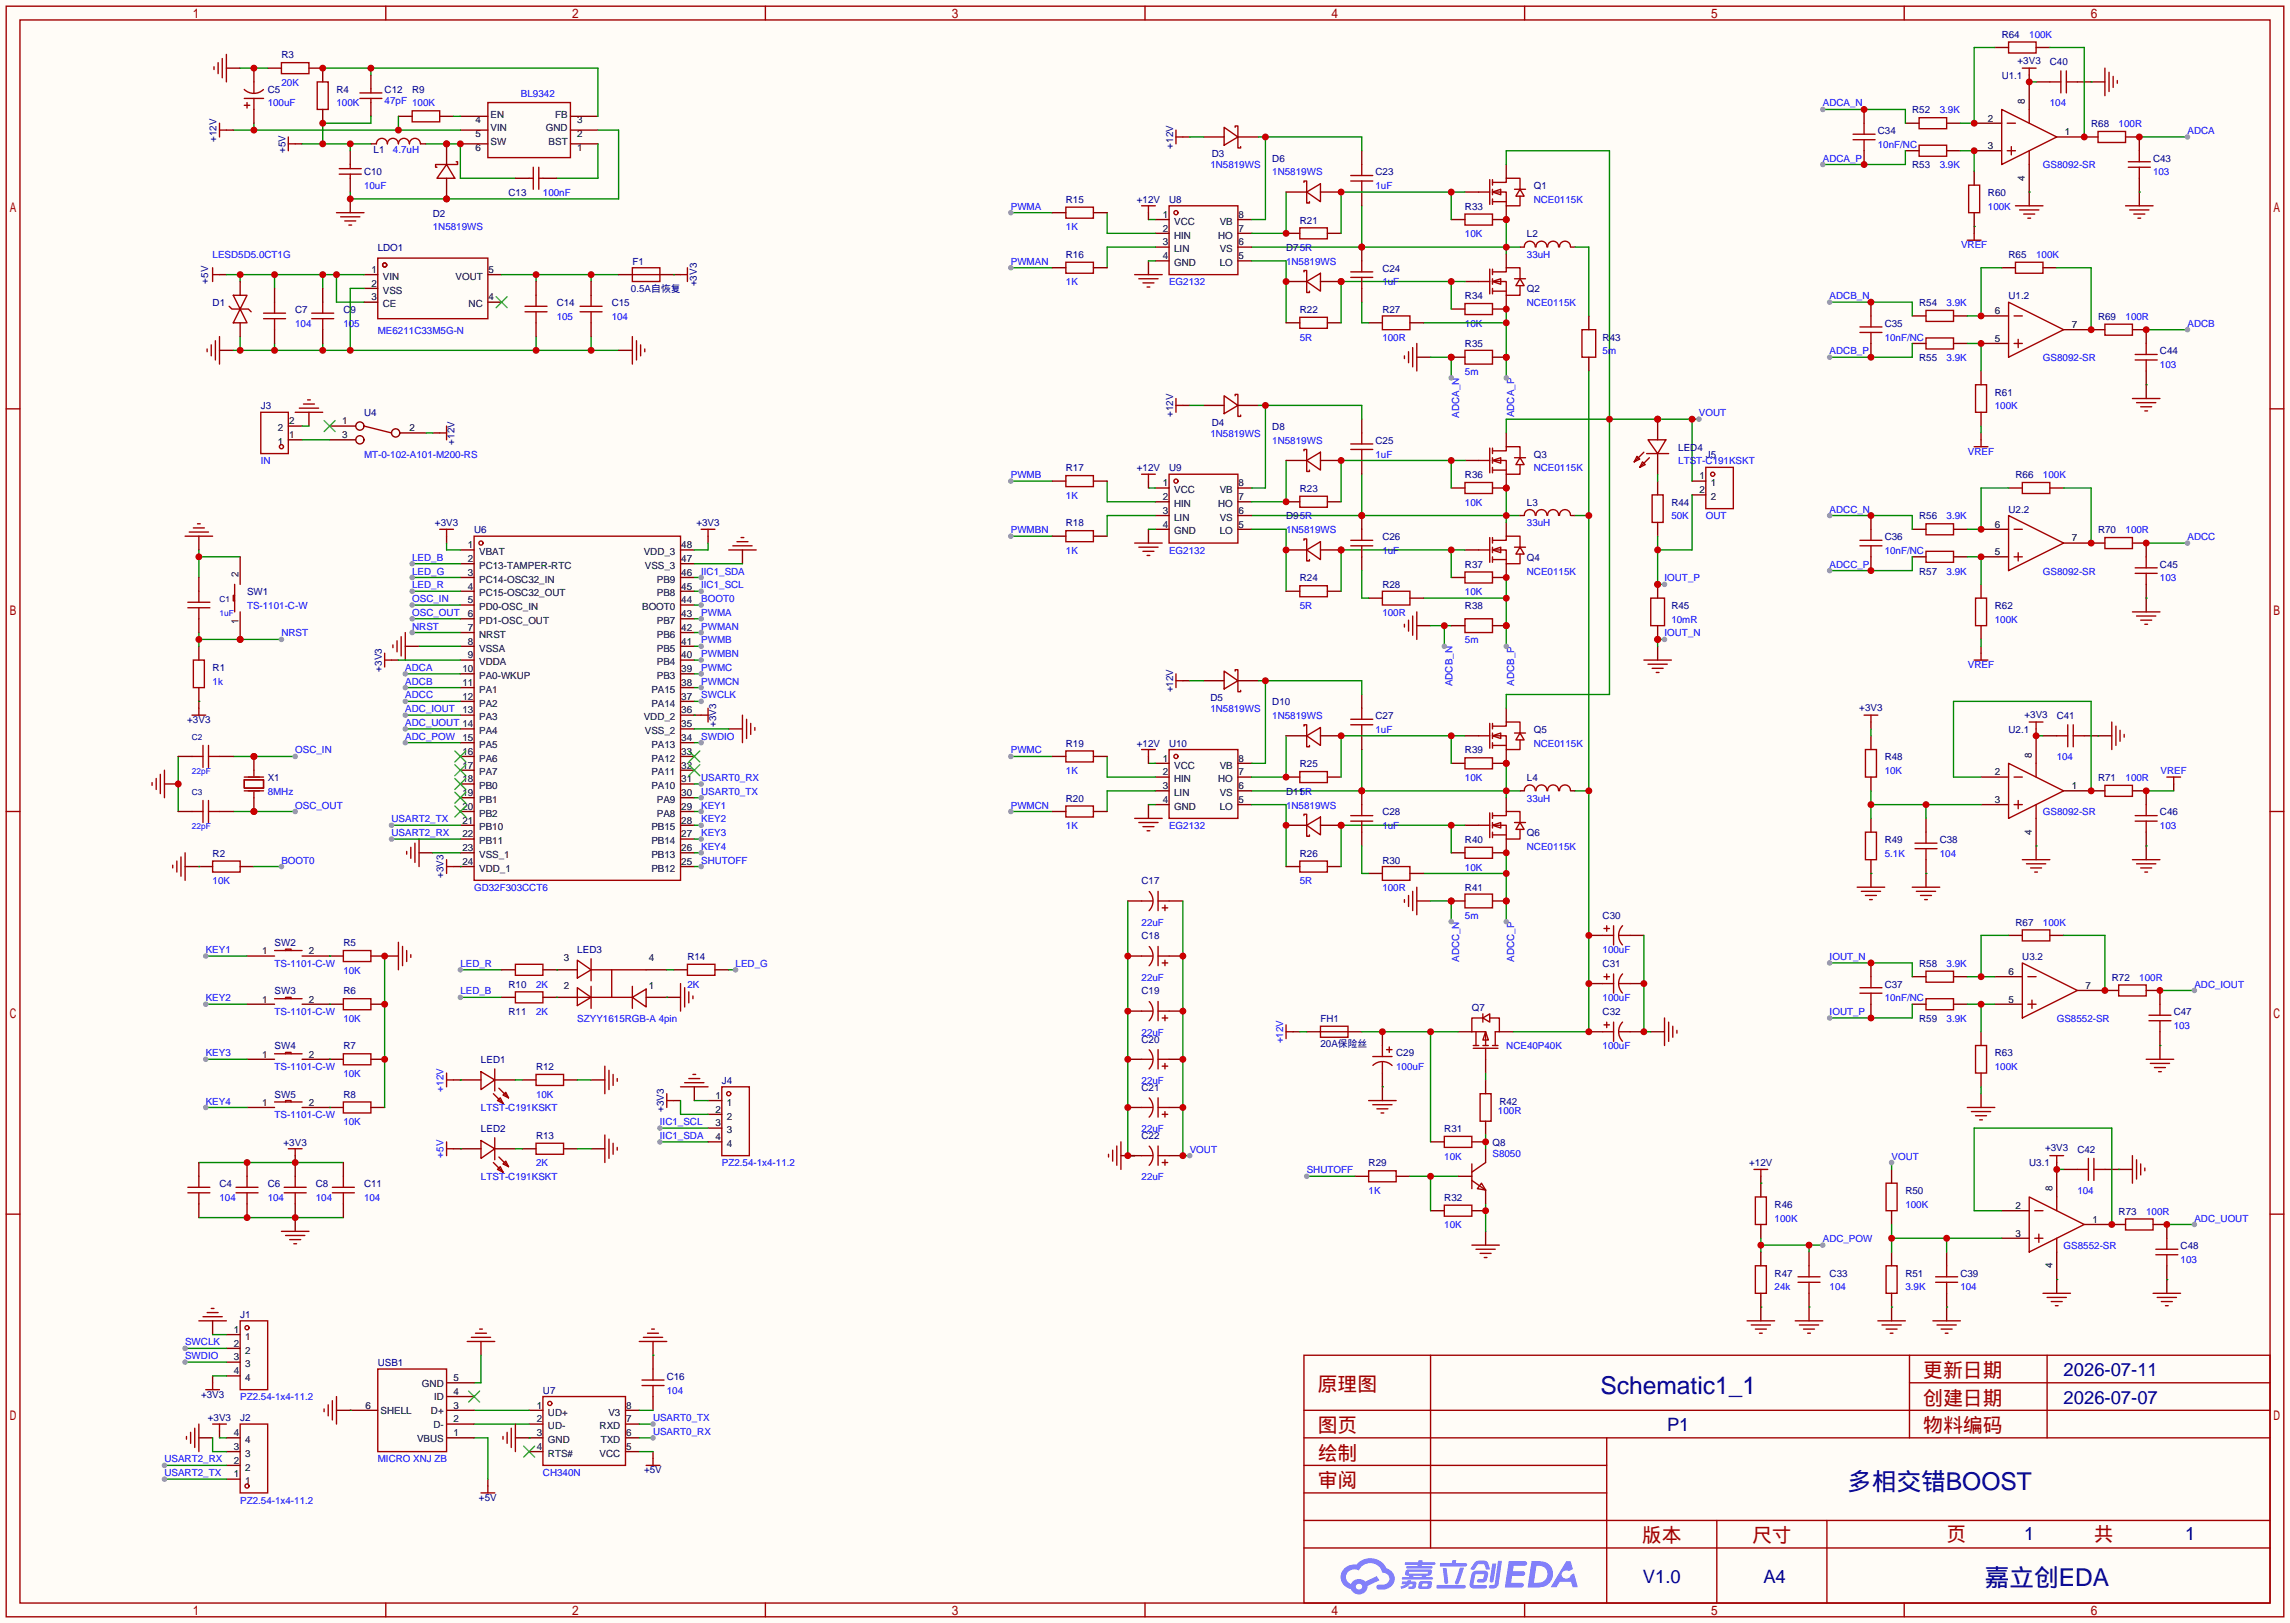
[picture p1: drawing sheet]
<svg xmlns="http://www.w3.org/2000/svg" width="423mm" height="299mm" viewBox="0 0 423 299" stroke-linecap="round" stroke-linejoin="round" font-family="sans-serif">
<defs><g id="words">
<g font-size="4.5" fill="#000080">
<text x="295.4" y="257.1">Schematic1_1</text>
<text x="341" y="274.9">多相交错BOOST</text>
<text x="366.4" y="292.7">嘉立创EDA</text>
</g>
<g font-size="3.7" fill="#a00000">
<text x="243.2" y="256.7">原理图</text>
<text x="355" y="254.1">更新日期</text>
<text x="355" y="259.2">创建日期</text>
<text x="243.2" y="269.4">绘制</text>
<text x="243.2" y="264.3">图页</text>
<text x="355" y="264.3">物料编码</text>
<text x="243.2" y="274.4">审阅</text>
<text x="303" y="284.6">版本</text>
<text x="323.4" y="284.6">尺寸</text>
<text x="359.3" y="284.3">页</text>
<text x="386.5" y="284.3">共</text>
</g>
<g font-size="3.4" fill="#000080">
<text x="380.9" y="254">2026-07-11</text>
<text x="380.9" y="259">2026-07-07</text>
<text x="307.7" y="264.1">P1</text>
<text x="373.6" y="284.2">1</text>
<text x="403.3" y="284.2">1</text>
<text x="303.2" y="292.1">V1.0</text>
<text x="325.5" y="292.1">A4</text>
</g>
<g font-size="1.8" fill="#000080">
<text x="51.9" y="10.8">R3</text>
<text x="369.4" y="6.9">R64</text>
<text x="372.4" y="11.8">+3V3</text>
<text x="49.4" y="17.1">C5</text>
<text x="62.1" y="17.1">R4</text>
<text x="71" y="17.1">C12</text>
<text x="76.1" y="17.1">R9</text>
<text x="369.4" y="14.6">U1.1</text>
<text x="378.3" y="12">C40</text>
<text x="352.9" y="20.9">R52</text>
<text x="386" y="23.5">R68</text>
<text x="40" y="26.1" transform="rotate(-90 40 26.1)">+12V</text>
<text x="52.7" y="28.2" transform="rotate(-90 52.7 28.2)">+5V</text>
<text x="69" y="28.3">L1</text>
<text x="216.5" y="27.4" transform="rotate(-90 216.5 27.4)">+12V</text>
<text x="223.6" y="29">D3</text>
<text x="234.8" y="29.8">D6</text>
<text x="346.6" y="24.7">C34</text>
<text x="397.4" y="29.8">C43</text>
<text x="67.2" y="32.3">C10</text>
<text x="253.9" y="32.3">C23</text>
<text x="283.1" y="34.9">Q1</text>
<text x="352.9" y="31.1">R53</text>
<text x="79.9" y="40">D2</text>
<text x="93.9" y="36.2">C13</text>
<text x="196.7" y="37.4">R15</text>
<text x="209.8" y="37.4">+12V</text>
<text x="215.8" y="37.4">U8</text>
<text x="239.9" y="41.2">R21</text>
<text x="270.4" y="38.7">R33</text>
<text x="366.9" y="36.2">R60</text>
<text x="69.7" y="46.3">LDO1</text>
<text x="196.7" y="47.6">R16</text>
<text x="237.4" y="46.3">D75R</text>
<text x="281.8" y="43.8">L2</text>
<text x="370.7" y="47.6">R65</text>
<text x="38.4" y="52.3" transform="rotate(-90 38.4 52.3)">+5V</text>
<text x="116.5" y="53.9">0.5A自恢复</text>
<text x="116.7" y="48.9">F1</text>
<text x="128.6" y="52.8" transform="rotate(-90 128.6 52.8)">+3V3</text>
<text x="255.1" y="50.1">C24</text>
<text x="281.8" y="53.9">Q2</text>
<text x="39.2" y="56.5">D1</text>
<text x="54.5" y="57.7">C7</text>
<text x="63.4" y="57.7">C9</text>
<text x="102.7" y="56.5">C14</text>
<text x="112.9" y="56.5">C15</text>
<text x="239.9" y="57.7">R22</text>
<text x="255.1" y="57.7">R27</text>
<text x="270.4" y="55.2">R34</text>
<text x="354.2" y="56.5">R54</text>
<text x="370.7" y="55.2">U1.2</text>
<text x="387.2" y="59">R69</text>
<text x="270.4" y="64.1">R35</text>
<text x="295.8" y="62.8">R43</text>
<text x="347.9" y="60.3">C35</text>
<text x="398.7" y="65.4">C44</text>
<text x="354.2" y="66.6">R55</text>
<text x="48.1" y="75.5">J3</text>
<text x="67.2" y="76.8">U4</text>
<text x="216.5" y="76.9" transform="rotate(-90 216.5 76.9)">+12V</text>
<text x="368.2" y="73">R61</text>
<text x="83.9" y="82" transform="rotate(-90 83.9 82)">+12V</text>
<text x="223.6" y="78.6">D4</text>
<text x="234.8" y="79.3">D8</text>
<text x="253.9" y="81.9">C25</text>
<text x="309.8" y="83.1">LED4</text>
<text x="196.7" y="87">R17</text>
<text x="209.8" y="87">+12V</text>
<text x="215.8" y="87">U9</text>
<text x="270.4" y="88.2">R36</text>
<text x="283.1" y="84.4">Q3</text>
<text x="314.8" y="84.4">J5</text>
<text x="372" y="88.2">R66</text>
<text x="237.4" y="95.8">D95R</text>
<text x="239.9" y="90.8">R23</text>
<text x="281.8" y="93.3">L3</text>
<text x="308.5" y="93.3">R44</text>
<text x="354.2" y="95.8">R56</text>
<text x="370.7" y="94.6">U2.2</text>
<text x="80.3" y="97.1">+3V3</text>
<text x="87.5" y="98.4">U6</text>
<text x="128.5" y="97.1">+3V3</text>
<text x="196.7" y="97.1">R18</text>
<text x="255.1" y="99.7">C26</text>
<text x="347.9" y="99.7">C36</text>
<text x="387.2" y="98.4">R70</text>
<text x="239.9" y="107.3">R24</text>
<text x="270.4" y="104.7">R37</text>
<text x="281.8" y="103.5">Q4</text>
<text x="354.2" y="106">R57</text>
<text x="398.7" y="104.7">C45</text>
<text x="45.6" y="109.8">SW1</text>
<text x="255.1" y="108.5">R28</text>
<text x="270.4" y="112.4">R38</text>
<text x="308.5" y="112.4">R45</text>
<text x="368.2" y="112.4">R62</text>
<text x="39.2" y="123.8">R1</text>
<text x="70.4" y="123.9" transform="rotate(-90 70.4 123.9)">+3V3</text>
<text x="216.5" y="127.7" transform="rotate(-90 216.5 127.7)">+12V</text>
<text x="223.4" y="129.4">D5</text>
<text x="234.8" y="130.1">D10</text>
<text x="343.2" y="131.2">+3V3</text>
<text x="34.6" y="133.4">+3V3</text>
<text x="132.2" y="134.1" transform="rotate(-90 132.2 134.1)">+3V3</text>
<text x="196.7" y="137.8">R19</text>
<text x="209.8" y="137.8">+12V</text>
<text x="215.8" y="137.8">U10</text>
<text x="253.9" y="132.7">C27</text>
<text x="283.1" y="135.2">Q5</text>
<text x="370.7" y="135.2">U2.1</text>
<text x="373.6" y="132.4">+3V3</text>
<text x="379.6" y="132.7">C41</text>
<text x="239.9" y="141.6">R25</text>
<text x="270.4" y="139">R39</text>
<text x="347.9" y="140.3">R48</text>
<text x="49.4" y="144.1">X1</text>
<text x="196.7" y="147.9">R20</text>
<text x="237.4" y="146.6">D115R</text>
<text x="281.8" y="144.1">L4</text>
<text x="387.2" y="144.1">R71</text>
<text x="255.1" y="150.5">C28</text>
<text x="270.4" y="155.5">R40</text>
<text x="281.8" y="154.3">Q6</text>
<text x="347.9" y="155.5">R49</text>
<text x="358" y="155.5">C38</text>
<text x="398.7" y="150.5">C46</text>
<text x="39.2" y="158.1">R2</text>
<text x="239.9" y="158.1">R26</text>
<text x="255.1" y="159.3">R30</text>
<text x="81.9" y="162" transform="rotate(-90 81.9 162)">+3V3</text>
<text x="210.7" y="163.2">C17</text>
<text x="270.4" y="164.4">R41</text>
<text x="210.7" y="173.3">C18</text>
<text x="295.8" y="169.5">C30</text>
<text x="372" y="170.8">R67</text>
<text x="50.7" y="174.6">SW2</text>
<text x="63.4" y="174.6">R5</text>
<text x="106.6" y="175.9">LED3</text>
<text x="126.9" y="177.1">R14</text>
<text x="295.8" y="178.4">C31</text>
<text x="354.2" y="178.4">R58</text>
<text x="373.3" y="177.1">U3.2</text>
<text x="50.7" y="183.5">SW3</text>
<text x="63.4" y="183.5">R6</text>
<text x="93.9" y="182.2">R10</text>
<text x="210.7" y="183.5">C19</text>
<text x="347.9" y="182.2">C37</text>
<text x="389.8" y="180.9">R72</text>
<text x="93.9" y="187.3">R11</text>
<text x="243.7" y="188.6">FH1</text>
<text x="271.7" y="186.5">Q7</text>
<text x="295.8" y="187.3">C32</text>
<text x="354.2" y="188.6">R59</text>
<text x="401.2" y="187.3">C47</text>
<text x="50.7" y="193.6">SW4</text>
<text x="63.4" y="193.6">R7</text>
<text x="88.8" y="196.2">LED1</text>
<text x="98.9" y="197.4">R12</text>
<text x="210.7" y="192.4">C20</text>
<text x="243.7" y="193.1">20A保险丝</text>
<text x="257.7" y="194.9">C29</text>
<text x="368.2" y="194.9">R63</text>
<text x="50.7" y="202.5">SW5</text>
<text x="63.4" y="202.5">R8</text>
<text x="133.2" y="200">J4</text>
<text x="210.7" y="201.3">C21</text>
<text x="276.7" y="203.8">R42</text>
<text x="88.8" y="208.9">LED2</text>
<text x="122.5" y="205.2" transform="rotate(-90 122.5 205.2)">+3V3</text>
<text x="266.6" y="208.9">R31</text>
<text x="52.3" y="211.4">+3V3</text>
<text x="98.9" y="210.1">R13</text>
<text x="210.7" y="210.1">C22</text>
<text x="252.6" y="215.2">R29</text>
<text x="275.5" y="211.4">Q8</text>
<text x="322.8" y="215.2">+12V</text>
<text x="374.5" y="215.2">U3.1</text>
<text x="377.5" y="212.4">+3V3</text>
<text x="383.4" y="212.7">C42</text>
<text x="40.5" y="219">C4</text>
<text x="49.4" y="219">C6</text>
<text x="58.3" y="219">C8</text>
<text x="67.2" y="219">C11</text>
<text x="266.6" y="221.6">R32</text>
<text x="351.7" y="220.3">R50</text>
<text x="327.5" y="222.8">R46</text>
<text x="391" y="224.1">R73</text>
<text x="402.5" y="230.5">C48</text>
<text x="327.5" y="235.5">R47</text>
<text x="337.7" y="235.5">C33</text>
<text x="351.7" y="235.5">R51</text>
<text x="361.8" y="235.5">C39</text>
<text x="44.3" y="243.2">J1</text>
<text x="37.1" y="257.9">+3V3</text>
<text x="69.7" y="252.1">USB1</text>
<text x="100.2" y="257.1">U7</text>
<text x="123.1" y="254.6">C16</text>
<text x="38.4" y="262.2">+3V3</text>
<text x="44.3" y="262.2">J2</text>
<text x="118.9" y="271.9">+5V</text>
<text x="88.4" y="277">+5V</text>
</g>
<g font-size="1.8" fill="#00f">
<text x="374.5" y="6.9">100K</text>
<text x="51.9" y="15.8">20K</text>
<text x="96.1" y="18">BL9342</text>
<text x="49.4" y="19.6">100uF</text>
<text x="62.1" y="19.6">100K</text>
<text x="71" y="19.1">47pF</text>
<text x="76.1" y="19.6">100K</text>
<text x="336.4" y="19.6">ADCA_N</text>
<text x="358" y="20.9">3.9K</text>
<text x="378.3" y="19.6">104</text>
<text x="391" y="23.5">100R</text>
<text x="72.5" y="28.3">4.7uH</text>
<text x="336.4" y="29.8">ADCA_P</text>
<text x="346.6" y="27.3">10nF/NC</text>
<text x="403.7" y="24.7">ADCA</text>
<text x="67.2" y="34.9">10uF</text>
<text x="223.4" y="31.1">1N5819WS</text>
<text x="234.8" y="32.3">1N5819WS</text>
<text x="253.9" y="34.9">1uF</text>
<text x="358" y="31.1">3.9K</text>
<text x="377.1" y="31.1">GS8092-SR</text>
<text x="397.4" y="32.3">103</text>
<text x="100.2" y="36.2">100nF</text>
<text x="186.6" y="38.7">PWMA</text>
<text x="283.1" y="37.4">NCE0115K</text>
<text x="366.9" y="38.7">100K</text>
<text x="39.2" y="47.6">LESD5D5.0CT1G</text>
<text x="79.9" y="42.5">1N5819WS</text>
<text x="196.7" y="42.5">1K</text>
<text x="270.4" y="43.8">10K</text>
<text x="281.8" y="47.6">33uH</text>
<text x="361.9" y="45.8">VREF</text>
<text x="375.8" y="47.6">100K</text>
<text x="186.6" y="48.9">PWMAN</text>
<text x="196.7" y="52.7">1K</text>
<text x="215.8" y="52.7">EG2132</text>
<text x="237.4" y="48.9">1N5819WS</text>
<text x="255.1" y="52.7">1uF</text>
<text x="102.7" y="59">105</text>
<text x="112.9" y="59">104</text>
<text x="281.8" y="56.5">NCE0115K</text>
<text x="337.7" y="55.2">ADCB_N</text>
<text x="359.3" y="56.5">3.9K</text>
<text x="392.3" y="59">100R</text>
<text x="54.5" y="60.3">104</text>
<text x="63.4" y="60.3">105</text>
<text x="69.7" y="61.6">ME6211C33M5G-N</text>
<text x="239.9" y="62.8">5R</text>
<text x="255.1" y="62.8">100R</text>
<text x="270.4" y="60.3">10K</text>
<text x="295.8" y="65.4">5m</text>
<text x="337.7" y="65.4">ADCB_P</text>
<text x="347.9" y="62.8">10nF/NC</text>
<text x="403.7" y="60.3">ADCB</text>
<text x="270.4" y="69.2">5m</text>
<text x="359.3" y="66.6">3.9K</text>
<text x="377.1" y="66.6">GS8092-SR</text>
<text x="398.7" y="67.9">103</text>
<text x="269.3" y="77.1" transform="rotate(-90 269.3 77.1)">ADCA_N</text>
<text x="279.5" y="77" transform="rotate(-90 279.5 77)">ADCA_P</text>
<text x="313.6" y="76.8">VOUT</text>
<text x="368.2" y="75.5">100K</text>
<text x="223.4" y="80.6">1N5819WS</text>
<text x="234.8" y="81.9">1N5819WS</text>
<text x="363.2" y="83.9">VREF</text>
<text x="48.1" y="85.7">IN</text>
<text x="67.2" y="84.4">MT-0-102-A101-M200-RS</text>
<text x="186.6" y="88.2">PWMB</text>
<text x="253.9" y="84.4">1uF</text>
<text x="283.1" y="87">NCE0115K</text>
<text x="309.8" y="85.7">LTST-C191KSKT</text>
<text x="377.1" y="88.2">100K</text>
<text x="196.7" y="92">1K</text>
<text x="270.4" y="93.3">10K</text>
<text x="308.5" y="95.8">50K</text>
<text x="314.8" y="95.8">OUT</text>
<text x="337.7" y="94.6">ADCC_N</text>
<text x="359.3" y="95.8">3.9K</text>
<text x="186.6" y="98.4">PWMBN</text>
<text x="237.4" y="98.4">1N5819WS</text>
<text x="281.8" y="97.1">33uH</text>
<text x="392.3" y="98.4">100R</text>
<text x="403.7" y="99.7">ADCC</text>
<text x="76.1" y="103.5">LED_B</text>
<text x="76.1" y="106">LED_G</text>
<text x="129.4" y="106">IIC1_SDA</text>
<text x="196.7" y="102.2">1K</text>
<text x="215.8" y="102.2">EG2132</text>
<text x="255.1" y="102.2">1uF</text>
<text x="281.8" y="106">NCE0115K</text>
<text x="307.2" y="107.3">IOUT_P</text>
<text x="337.7" y="104.7">ADCC_P</text>
<text x="347.9" y="102.2">10nF/NC</text>
<text x="359.3" y="106">3.9K</text>
<text x="377.1" y="106">GS8092-SR</text>
<text x="398.7" y="107.3">103</text>
<text x="45.6" y="112.4">TS-1101-C-W</text>
<text x="76.1" y="113.6">OSC_OUT</text>
<text x="76.1" y="111.1">OSC_IN</text>
<text x="76.1" y="108.5">LED_R</text>
<text x="129.4" y="111.1">BOOT0</text>
<text x="129.4" y="113.6">PWMA</text>
<text x="129.4" y="108.5">IIC1_SCL</text>
<text x="239.9" y="112.4">5R</text>
<text x="255.1" y="113.6">100R</text>
<text x="270.4" y="109.8">10K</text>
<text x="51.9" y="117.4">NRST</text>
<text x="76.1" y="116.2">NRST</text>
<text x="129.4" y="116.2">PWMAN</text>
<text x="129.4" y="118.7">PWMB</text>
<text x="270.4" y="118.7">5m</text>
<text x="307.2" y="117.4">IOUT_N</text>
<text x="308.5" y="114.9">10mR</text>
<text x="368.2" y="114.9">100K</text>
<text x="74.8" y="123.8">ADCA</text>
<text x="129.4" y="121.2">PWMBN</text>
<text x="129.4" y="123.8">PWMC</text>
<text x="363.2" y="123.3">VREF</text>
<text x="39.2" y="126.3">1k</text>
<text x="74.8" y="131.4">ADC_IOUT</text>
<text x="74.8" y="128.9">ADCC</text>
<text x="74.8" y="126.3">ADCB</text>
<text x="129.4" y="128.9">SWCLK</text>
<text x="129.4" y="126.3">PWMCN</text>
<text x="223.4" y="131.4">1N5819WS</text>
<text x="268.1" y="126.6" transform="rotate(-90 268.1 126.6)">ADCB_N</text>
<text x="279.5" y="126.5" transform="rotate(-90 279.5 126.5)">ADCB_P</text>
<text x="74.8" y="136.5">ADC_POW</text>
<text x="74.8" y="133.9">ADC_UOUT 14</text>
<text x="129.4" y="136.5">SWDIO</text>
<text x="234.8" y="132.7">1N5819WS</text>
<text x="253.9" y="135.2">1uF</text>
<text x="283.1" y="137.8">NCE0115K</text>
<text x="54.5" y="139">OSC_IN</text>
<text x="186.6" y="139">PWMC</text>
<text x="196.7" y="142.8">1K</text>
<text x="347.9" y="142.8">10K</text>
<text x="379.6" y="140.3">104</text>
<text x="398.8" y="142.8">VREF</text>
<text x="49.4" y="146.6">8MHz</text>
<text x="54.5" y="149.2">OSC_OUT</text>
<text x="129.4" y="149.2">KEY1</text>
<text x="129.4" y="146.6">USART0_TX</text>
<text x="129.4" y="144.1">USART0_RX</text>
<text x="186.6" y="149.2">PWMCN</text>
<text x="237.4" y="149.2">1N5819WS</text>
<text x="270.4" y="144.1">10K</text>
<text x="281.8" y="147.9">33uH</text>
<text x="392.3" y="144.1">100R</text>
<text x="72.3" y="151.7">USART2_TX</text>
<text x="72.3" y="154.3">USART2_RX</text>
<text x="129.4" y="154.3">KEY3</text>
<text x="129.4" y="151.7">KEY2</text>
<text x="196.7" y="153">1K</text>
<text x="215.8" y="153">EG2132</text>
<text x="255.1" y="153">1uF</text>
<text x="377.1" y="150.5">GS8092-SR</text>
<text x="398.7" y="153">103</text>
<text x="51.9" y="159.3">BOOT0</text>
<text x="129.4" y="156.8">KEY4</text>
<text x="129.4" y="159.3">SHUTOFF</text>
<text x="270.4" y="160.6">10K</text>
<text x="281.8" y="156.8">NCE0115K</text>
<text x="347.9" y="158.1">5.1K</text>
<text x="358" y="158.1">104</text>
<text x="39.2" y="163.2">10K</text>
<text x="87.5" y="164.4">GD32F303CCT6</text>
<text x="239.9" y="163.2">5R</text>
<text x="255.1" y="164.4">100R</text>
<text x="210.7" y="170.8">22uF</text>
<text x="270.4" y="169.5">5m</text>
<text x="377.1" y="170.8">100K</text>
<text x="38" y="175.9">KEY1</text>
<text x="50.7" y="178.4">TS-1101-C-W</text>
<text x="63.4" y="179.7">10K</text>
<text x="85" y="178.4">LED_R</text>
<text x="135.8" y="178.4">LED_G</text>
<text x="269.3" y="177.5" transform="rotate(-90 269.3 177.5)">ADCC_N</text>
<text x="279.5" y="177.4" transform="rotate(-90 279.5 177.4)">ADCC_P</text>
<text x="295.8" y="175.9">100uF</text>
<text x="337.7" y="177.1">IOUT_N</text>
<text x="359.3" y="178.4">3.9K</text>
<text x="38" y="184.7">KEY2</text>
<text x="85" y="183.5">LED_B</text>
<text x="98.9" y="182.2">2K</text>
<text x="126.9" y="182.2">2K</text>
<text x="210.7" y="180.9">22uF</text>
<text x="295.8" y="184.7">100uF</text>
<text x="347.9" y="184.7">10nF/NC</text>
<text x="394.8" y="180.9">100R</text>
<text x="405" y="182.2">ADC_IOUT</text>
<text x="50.7" y="187.3">TS-1101-C-W</text>
<text x="63.4" y="188.6">10K</text>
<text x="98.9" y="187.3">2K</text>
<text x="106.6" y="188.6">SZYY1615RGB-A 4pin</text>
<text x="210.7" y="191.1">22uF</text>
<text x="337.7" y="187.3">IOUT_P</text>
<text x="359.3" y="188.6">3.9K</text>
<text x="379.6" y="188.6">GS8552-SR</text>
<text x="401.2" y="189.8">103</text>
<text x="38" y="194.9">KEY3</text>
<text x="50.7" y="197.4">TS-1101-C-W</text>
<text x="236.8" y="192.5" transform="rotate(-90 236.8 192.5)">+12V</text>
<text x="257.7" y="197.4">100uF</text>
<text x="278" y="193.6">NCE40P40K</text>
<text x="295.8" y="193.6">100uF</text>
<text x="368.2" y="197.4">100K</text>
<text x="38" y="203.8">KEY4</text>
<text x="63.4" y="198.7">10K</text>
<text x="81.9" y="201.4" transform="rotate(-90 81.9 201.4)">+12V</text>
<text x="98.9" y="202.5">10K</text>
<text x="210.7" y="200">22uF</text>
<text x="50.7" y="206.3">TS-1101-C-W</text>
<text x="63.4" y="207.6">10K</text>
<text x="88.8" y="205.1">LTST-C191KSKT</text>
<text x="121.8" y="207.6">IIC1_SCL</text>
<text x="210.7" y="208.9">22uF</text>
<text x="276.5" y="205.6">100R</text>
<text x="81.9" y="213.6" transform="rotate(-90 81.9 213.6)">+5V</text>
<text x="98.9" y="215.2">2K</text>
<text x="121.8" y="210.1">IIC1_SDA</text>
<text x="133.2" y="215.2">PZ2.54-1x4-11.2</text>
<text x="219.6" y="212.7">VOUT</text>
<text x="266.6" y="214">10K</text>
<text x="275.5" y="213.5">S8050</text>
<text x="349.1" y="214">VOUT</text>
<text x="40.5" y="221.6">104</text>
<text x="49.4" y="221.6">104</text>
<text x="58.3" y="221.6">104</text>
<text x="67.2" y="221.6">104</text>
<text x="88.8" y="217.8">LTST-C191KSKT</text>
<text x="210.7" y="217.8">22uF</text>
<text x="241.2" y="216.5">SHUTOFF</text>
<text x="252.6" y="220.3">1K</text>
<text x="383.4" y="220.3">104</text>
<text x="266.6" y="226.7">10K</text>
<text x="327.5" y="225.4">100K</text>
<text x="351.7" y="222.8">100K</text>
<text x="396.1" y="224.1">100R</text>
<text x="405" y="225.4">ADC_UOUT</text>
<text x="336.4" y="229.2">ADC_POW</text>
<text x="380.9" y="230.5">GS8552-SR</text>
<text x="402.5" y="233">103</text>
<text x="327.5" y="238.1">24k</text>
<text x="337.7" y="238.1">104</text>
<text x="351.7" y="238.1">3.9K</text>
<text x="361.8" y="238.1">104</text>
<text x="34.2" y="248.2">SWCLK</text>
<text x="34.2" y="250.8">SWDIO</text>
<text x="123.1" y="257.1">104</text>
<text x="44.3" y="258.4">PZ2.54-1x4-11.2</text>
<text x="120.5" y="262.2">USART0_TX</text>
<text x="30.4" y="269.8">USART2_RX</text>
<text x="69.7" y="269.8">MICRO XNJ ZB</text>
<text x="120.5" y="264.8">USART0_RX</text>
<text x="30.4" y="272.4">USART2_TX</text>
<text x="100.2" y="272.4">CH340N</text>
<text x="44.3" y="277.5">PZ2.54-1x4-11.2</text>
</g>
<g font-size="1.8">
<text x="87.8" y="22.7">4</text>
<text x="90.6" y="21.7">EN</text>
<text x="102.5" y="21.7">FB</text>
<text x="106.6" y="22.7">3</text>
<text x="366.9" y="22.4">2</text>
<text x="373.7" y="19.2" transform="rotate(-90 373.7 19.2)">8</text>
<text x="87.8" y="25.3">5</text>
<text x="87.8" y="27.8">6</text>
<text x="90.6" y="24.2">VIN</text>
<text x="90.6" y="26.8">SW</text>
<text x="100.7" y="24.2">GND</text>
<text x="101.2" y="26.8">BST</text>
<text x="106.6" y="27.8">1</text>
<text x="106.6" y="25.3">2</text>
<text x="366.9" y="27.5">3</text>
<text x="381.1" y="25">1</text>
<text x="373.7" y="33.4" transform="rotate(-90 373.7 33.4)">4</text>
<text x="214.6" y="40.2">1</text>
<text x="216.7" y="41.5">VCC</text>
<text x="225.1" y="41.5">VB</text>
<text x="228.6" y="40.2">8</text>
<text x="214.6" y="42.7">2</text>
<text x="214.6" y="45.3">3</text>
<text x="214.6" y="47.8">4</text>
<text x="216.7" y="44">HIN</text>
<text x="216.7" y="46.6">LIN</text>
<text x="224.8" y="44">HO</text>
<text x="225.1" y="46.6">VS</text>
<text x="228.6" y="47.8">5</text>
<text x="228.6" y="45.3">6</text>
<text x="228.6" y="42.7">7</text>
<text x="68.6" y="50.4">1</text>
<text x="68.6" y="52.9">2</text>
<text x="70.7" y="51.6">VIN</text>
<text x="84.1" y="51.6">VOUT</text>
<text x="90.2" y="50.4">5</text>
<text x="216.7" y="49.1">GND</text>
<text x="225.1" y="49.1">LO</text>
<text x="68.6" y="55.4">3</text>
<text x="70.7" y="54.2">VSS</text>
<text x="70.7" y="56.7">CE</text>
<text x="86.5" y="56.7">NC</text>
<text x="90.2" y="55.4">4</text>
<text x="368.2" y="58">6</text>
<text x="368.2" y="63.1">5</text>
<text x="382.4" y="60.5">7</text>
<text x="51.3" y="82.1">1</text>
<text x="51.3" y="79.6">2</text>
<text x="53.3" y="80.8">1</text>
<text x="53.3" y="78.3">2</text>
<text x="63.1" y="78.2">1</text>
<text x="63.1" y="80.7">3</text>
<text x="75.6" y="79.5">2</text>
<text x="214.6" y="89.7">1</text>
<text x="228.6" y="89.7">8</text>
<text x="313.7" y="88.5">1</text>
<text x="315.8" y="89.7">1</text>
<text x="214.6" y="92.3">2</text>
<text x="214.6" y="94.8">3</text>
<text x="216.7" y="91">VCC</text>
<text x="216.7" y="93.5">HIN</text>
<text x="224.8" y="93.5">HO</text>
<text x="225.1" y="91">VB</text>
<text x="228.6" y="94.8">6</text>
<text x="228.6" y="92.3">7</text>
<text x="313.7" y="91">2</text>
<text x="315.8" y="92.3">2</text>
<text x="86.4" y="101.2">1</text>
<text x="125.7" y="101.2">48</text>
<text x="214.6" y="97.4">4</text>
<text x="216.7" y="96.1">LIN</text>
<text x="216.7" y="98.6">GND</text>
<text x="225.1" y="98.6">LO</text>
<text x="225.1" y="96.1">VS</text>
<text x="228.6" y="97.4">5</text>
<text x="368.2" y="97.4">6</text>
<text x="382.4" y="99.9">7</text>
<text x="44" y="106.6" transform="rotate(-90 44 106.6)">2</text>
<text x="86.4" y="103.7">2</text>
<text x="86.4" y="106.2">3</text>
<text x="88.4" y="102.4">VBAT</text>
<text x="88.4" y="105">PC13-TAMPER-RTC</text>
<text x="88.4" y="107.5">PC14-OSC32_IN</text>
<text x="118.8" y="102.4">VDD_3</text>
<text x="119" y="105">VSS_3</text>
<text x="121.2" y="107.5">PB9</text>
<text x="125.7" y="106.2">46</text>
<text x="125.7" y="103.7">47</text>
<text x="368.2" y="102.4">5</text>
<text x="86.4" y="108.8">4</text>
<text x="86.4" y="111.3">5</text>
<text x="86.4" y="113.9">6</text>
<text x="88.4" y="110.1">PC15-OSC32_OUT</text>
<text x="88.4" y="112.6">PD0-OSC_IN</text>
<text x="118.5" y="112.6">BOOT0</text>
<text x="121.2" y="110.1">PB8</text>
<text x="125.7" y="113.9">43</text>
<text x="125.7" y="111.3">44</text>
<text x="125.7" y="108.8">45</text>
<text x="44" y="115.2" transform="rotate(-90 44 115.2)">1</text>
<text x="86.4" y="116.4">7</text>
<text x="86.4" y="118.9">8</text>
<text x="88.4" y="115.1">PD1-OSC_OUT</text>
<text x="88.4" y="117.7">NRST</text>
<text x="121.2" y="117.7">PB6</text>
<text x="121.2" y="115.1">PB7</text>
<text x="125.7" y="118.9">41</text>
<text x="125.7" y="116.4">42</text>
<text x="85.4" y="124">10</text>
<text x="86.4" y="121.5">9</text>
<text x="88.4" y="120.2">VSSA</text>
<text x="88.4" y="122.8">VDDA</text>
<text x="88.4" y="125.3">PA0-WKUP</text>
<text x="121.2" y="125.3">PB3</text>
<text x="121.2" y="122.8">PB4</text>
<text x="121.2" y="120.2">PB5</text>
<text x="125.7" y="124">39</text>
<text x="125.7" y="121.5">40</text>
<text x="85.4" y="126.6">11</text>
<text x="85.4" y="129.1">12</text>
<text x="85.4" y="131.6">13</text>
<text x="88.4" y="127.8">PA1</text>
<text x="88.4" y="130.4">PA2</text>
<text x="120.2" y="130.4">PA14</text>
<text x="120.2" y="127.8">PA15</text>
<text x="125.7" y="131.6">36</text>
<text x="125.7" y="129.1">37</text>
<text x="125.7" y="126.6">38</text>
<text x="85.4" y="136.7">15</text>
<text x="88.4" y="132.9">PA3</text>
<text x="88.4" y="135.5">PA4</text>
<text x="88.4" y="138">PA5</text>
<text x="118.8" y="132.9">VDD_2</text>
<text x="119" y="135.5">VSS_2</text>
<text x="120.2" y="138">PA13</text>
<text x="125.7" y="136.7">34</text>
<text x="125.7" y="134.2">35</text>
<text x="85.4" y="139.3">16</text>
<text x="85.4" y="141.8">17</text>
<text x="88.4" y="140.5">PA6</text>
<text x="88.4" y="143.1">PA7</text>
<text x="120.2" y="143.1">PA11</text>
<text x="120.2" y="140.5">PA12</text>
<text x="125.7" y="141.8">32</text>
<text x="125.7" y="139.3">33</text>
<text x="214.6" y="140.5">1</text>
<text x="214.6" y="143.1">2</text>
<text x="216.7" y="141.8">VCC</text>
<text x="225.1" y="141.8">VB</text>
<text x="228.6" y="143.1">7</text>
<text x="228.6" y="140.5">8</text>
<text x="368.2" y="143.1">2</text>
<text x="375" y="139.8" transform="rotate(-90 375 139.8)">8</text>
<text x="85.4" y="144.3">18</text>
<text x="85.4" y="146.9">19</text>
<text x="85.4" y="149.4">20</text>
<text x="88.4" y="145.6">PB0</text>
<text x="88.4" y="148.2">PB1</text>
<text x="120.2" y="145.6">PA10</text>
<text x="121.2" y="148.2">PA9</text>
<text x="125.7" y="149.4">29</text>
<text x="125.7" y="146.9">30</text>
<text x="125.7" y="144.3">31</text>
<text x="214.6" y="145.6">3</text>
<text x="214.6" y="148.2">4</text>
<text x="216.7" y="144.3">HIN</text>
<text x="216.7" y="146.9">LIN</text>
<text x="216.7" y="149.4">GND</text>
<text x="224.8" y="144.3">HO</text>
<text x="225.1" y="149.4">LO</text>
<text x="225.1" y="146.9">VS</text>
<text x="228.6" y="148.2">5</text>
<text x="228.6" y="145.6">6</text>
<text x="368.2" y="148.2">3</text>
<text x="382.4" y="145.6">1</text>
<text x="85.4" y="152">21</text>
<text x="85.4" y="154.5">22</text>
<text x="88.4" y="150.7">PB2</text>
<text x="88.4" y="153.2">PB10</text>
<text x="88.4" y="155.8">PB11</text>
<text x="120.2" y="155.8">PB14</text>
<text x="120.2" y="153.2">PB15</text>
<text x="121.2" y="150.7">PA8</text>
<text x="125.7" y="154.5">27</text>
<text x="125.7" y="152">28</text>
<text x="375" y="154" transform="rotate(-90 375 154)">4</text>
<text x="85.4" y="157">23</text>
<text x="85.4" y="159.6">24</text>
<text x="88.4" y="158.3">VSS_1</text>
<text x="88.4" y="160.9">VDD_1</text>
<text x="120.2" y="160.9">PB12</text>
<text x="120.2" y="158.3">PB13</text>
<text x="125.7" y="159.6">25</text>
<text x="125.7" y="157">26</text>
<text x="48.4" y="176.1">1</text>
<text x="57" y="176.1">2</text>
<text x="104" y="177.4">3</text>
<text x="119.8" y="177.4">4</text>
<text x="370.7" y="179.9">6</text>
<text x="48.4" y="185">1</text>
<text x="57" y="185">2</text>
<text x="104" y="182.5">2</text>
<text x="119.8" y="182.5">1</text>
<text x="370.7" y="185">5</text>
<text x="384.9" y="182.4">7</text>
<text x="48.4" y="195.1">1</text>
<text x="57" y="195.1">2</text>
<text x="132.1" y="202.8">1</text>
<text x="48.4" y="204">1</text>
<text x="57" y="204">2</text>
<text x="132.1" y="205.3">2</text>
<text x="132.1" y="207.8">3</text>
<text x="134.2" y="204">1</text>
<text x="134.2" y="206.6">2</text>
<text x="134.2" y="209.1">3</text>
<text x="132.1" y="210.4">4</text>
<text x="134.2" y="211.7">4</text>
<text x="378.8" y="219.8" transform="rotate(-90 378.8 219.8)">8</text>
<text x="372" y="223.1">2</text>
<text x="386.2" y="225.6">1</text>
<text x="372" y="228.2">3</text>
<text x="378.8" y="234" transform="rotate(-90 378.8 234)">4</text>
<text x="43.2" y="245.9">1</text>
<text x="43.2" y="248.5">2</text>
<text x="43.2" y="251">3</text>
<text x="45.3" y="247.2">1</text>
<text x="45.3" y="249.8">2</text>
<text x="43.2" y="253.6">4</text>
<text x="45.3" y="252.3">3</text>
<text x="45.3" y="254.8">4</text>
<text x="77.9" y="255.8">GND</text>
<text x="83.7" y="254.8">5</text>
<text x="83.7" y="257.4">4</text>
<text x="67.4" y="259.9">6</text>
<text x="70.2" y="260.9">SHELL</text>
<text x="79.5" y="260.9">D+</text>
<text x="80" y="263.5">D-</text>
<text x="80.1" y="258.4">ID</text>
<text x="83.7" y="259.9">3</text>
<text x="83.7" y="262.5">2</text>
<text x="99.1" y="262.5">2</text>
<text x="99.1" y="259.9">1</text>
<text x="101.1" y="263.7">UD-</text>
<text x="101.1" y="261.2">UD+</text>
<text x="110.7" y="263.7">RXD</text>
<text x="112.3" y="261.2">V3</text>
<text x="115.6" y="259.9">8</text>
<text x="115.6" y="262.5">7</text>
<text x="43.2" y="267.5">3</text>
<text x="43.2" y="265">4</text>
<text x="45.3" y="268.8">3</text>
<text x="45.3" y="266.3">4</text>
<text x="77" y="266">VBUS</text>
<text x="83.7" y="265">1</text>
<text x="99.1" y="267.5">4</text>
<text x="99.1" y="265">3</text>
<text x="101.1" y="268.8">RTS#</text>
<text x="101.1" y="266.3">GND</text>
<text x="110.7" y="268.8">VCC</text>
<text x="110.9" y="266.3">TXD</text>
<text x="115.6" y="265">6</text>
<text x="115.6" y="267.5">5</text>
<text x="43.2" y="272.6">1</text>
<text x="43.2" y="270.1">2</text>
<text x="45.3" y="273.9">1</text>
<text x="45.3" y="271.3">2</text>
</g>
<g font-size="1.5" fill="#00f">
<text x="40.5" y="113.6">1uF</text>
<text x="35.4" y="142.8">22pF</text>
<text x="35.4" y="153">22pF</text>
</g>
<g font-size="1.5" fill="#000080">
<text x="40.5" y="111.1">C1</text>
<text x="35.4" y="136.5">C2</text>
<text x="35.4" y="146.6">C3</text>
</g>
</g></defs>
<path d="M0 0h422.7v299.5h-422.7z" fill="#fffcf7"/>
<g fill="none" stroke="#a10000" stroke-width=".25">
<path d="M1.1 1.1h420.4v297.2h-420.4zM3.7 3.7h415.3v292.1h-415.3zM71.2 1.1v2.6M141.3 1.1v2.6M211.3 1.1v2.6M281.4 1.1v2.6M351.5 1.1v2.6M1.1 75.4h2.6M419 75.4h2.5M1.1 149.7h2.6M419 149.7h2.5M1.1 224h2.6"/>
<path d="M419 224h2.5M240.7 250.1h178.3v45.7h-178.3zM264 250.1v35.5M352.4 250.1v15.2M352.4 255.1h66.6M377.8 250.1v15.2M240.7 270.4h55.8M240.7 265.3h178.3M240.7 275.5h55.8M240.7 260.2h178.3M296.5 265.3v30.5M71.2 295.8v2.5"/>
<path d="M141.3 295.8v2.5M211.3 295.8v2.5M240.7 285.6h178.3M240.7 280.5h178.3M281.4 295.8v2.5M316.9 280.5v15.3M337.2 280.5v15.3M351.5 295.8v2.5"/>
</g>
<g fill="#5487ff">
<path d="M278.5 288h2.1a.97 .97 0 0 1 1.3 .5 .53 .53 0 0 1-.7 .4h-1.8l-.2 1h1.9a.43 .43 0 0 1 .4 .5 .43 .43 0 0 1-.5 .4h-1.9l-.2 1.3h1.7a.45 .45 0 0 1 .6 .1 .45 .45 0 0 1-.2 .6l-3.3 .1z"/>
<path d="M289.1 288.1h.8l.4 1.4-.7 .4a.82 .82 0 0 0-1.2 .1 .82 .82 0 0 0 .1 1.1 .82 .82 0 0 0 1.1 0l.3-.5 .6-.3 .7 2.6h-1l-.2-1.1h-2.1l-.6 1.1h-1.1z"/>
<path d="M275.4 288.5h.8l-.5 3.2a.36 .36 0 0 1-.4 .3 .36 .36 0 0 1-.4-.3z"/>
<path d="M276.5 288h.7l-.6 4.3a1.13 1.13 0 0 1-1.8 .6l.2-.4 .7-.1 .2-.2z"/>
<path d="M272.2 288.3l.6-.3h1a.77 .77 0 0 1 .9 .5l.3 .9-.2 .2h-.5l-.4-1h-.9a1.3 1.3 0 0 0-.8 .9l-.6 .1-.2-.1z"/>
<path d="M271.8 290.2l.5-.4h1.7a.66 .66 0 0 1 .6 1l-.1 .4a.81 .81 0 0 1-.9 .8h-.7a.32 .32 0 0 1-.3-.4 .32 .32 0 0 1 .4-.3h.7l.2-.8h-1.6l-.3 1.9 2.1 .1a.32 .32 0 0 1 .3 .3 .32 .32 0 0 1-.3 .3h-2.3l-.5-.3-.1-.5z"/>
<path d="M265.2 292.4h5a.33 .33 0 0 1 .3 .4 .33 .33 0 0 1-.3 .3h-4.9l-.2-.2z"/>
<path d="M269.5 289.3h.7l-1 2.8a.36 .36 0 0 1-.4 .2 .36 .36 0 0 1-.3-.3z"/>
<path d="M266.3 289.3h.7l.3 2.6a.34 .34 0 0 1-.3 .3 .34 .34 0 0 1-.4-.2z"/>
<path d="M265.8 288.4h2.2v-.4l.2-.2h.6l-.1 .6h1.8a.32 .32 0 0 1 .3 .3 .32 .32 0 0 1-.4 .3h-4.5l-.2-.1z"/>
<path d="M258.8 291.8h.9l.1-.2h.7l-.1 .2 .9 .1a.82 .82 0 0 1-.6 1.3h-.8v-.5l.8-.1v-.3h-.5l-.5 .4-1 .5-.2-.5 1-.4h-.8z"/>
<path d="M259.3 288.3h2.5v-.4h.8l-.1 .4h2.2l.2 .2-.2 .2h-2.3v.3h1.8l.2 .2-.2 .2h-4.5l-.2-.2 .1-.2h2l.1-.3h-2.3l-.1-.1z"/>
<path d="M282.7 288l-.8 4.9h1.7a2.47 2.47 0 0 0 2.9-1.7 2.47 2.47 0 0 0-1.4-3zM283.6 288.9a1.61 1.61 0 0 1 2 1.4 1.61 1.61 0 0 1-1.8 1.8h-.7z"/>
<path d="M259.5 289.8a.55 .55 0 0 0-.2 .7 .55 .55 0 0 0 .7 .2l.1 .3h-1.3v.4h5.5l.2-.1-.2-.3h-1.2l.2-.3a.7 .7 0 0 0 .8-.2 .7 .7 0 0 0 0-.9h-4.2zM260.1 290h3.3l.2 .1-.2 .3h-3.3l-.1-.2zM260.8 290.7h1.7l-.2 .3h-1.4z"/>
<path d="M262 291.9a1.05 1.05 0 0 0-.1 1.2 2.91 2.91 0 0 0 2.2-.1 .98 .98 0 0 0 0-1.2l-1.6-.1zM262.6 292.2h.8h.1v.3l-.2 .2h-.8z"/>
<path d="M248.2 289.4a2.23 2.23 0 0 0-.7 2.3 2.23 2.23 0 0 0 1.8 1.5 1.58 1.58 0 0 0 1.8 1 1.58 1.58 0 0 0 1.3-1.6l2.2-1-.5-.8-2.1 1a1.65 1.65 0 0 0-2.7 .5 1.45 1.45 0 0 1-.7-2 1.45 1.45 0 0 1 2-.6l.2 .1a2.3 2.3 0 0 1 2.3-1.4 2.3 2.3 0 0 1 2.1 1.8 1.12 1.12 0 0 1 1.2 1 1.12 1.12 0 0 1-1.1 1.2h-.7a.45 .45 0 0 0-.6 .4 .45 .45 0 0 0 .5 .5 2.26 2.26 0 0 0 2.9-2.4 2.04 2.04 0 0 0-1.5-1.5 3.3 3.3 0 0 0-5.6-.7l-1.1 .1zM250.3 292.8a.57 .57 0 0 1 1.1 0 .57 .57 0 0 1-1.1 0z"/>
</g>
<g fill="none" stroke="#a10000" stroke-width=".25">
<path d="M272.9 35.4h2.1M275 33.1v4.6M275.5 35.4l1.5-.5v1zM275.5 33.7h2.5v-.8h2.5v2M275.5 35.4h2.5v2.6h2.5v-1.8M275.5 33.1v1.1M275.5 34.9v1M275.5 36.7v1M275.5 37.2h2.5M279.5 34.9h2.1M280.5 34.9l.8 1.3h-1.5zM272.9 51.9h2.1"/>
<path d="M275 49.7v4.5M275.5 51.9l1.5-.5v1.1zM275.5 50.2h2.5v-.8h2.5v2M275.5 51.9h2.5v2.6h2.5v-1.8M275.5 49.7v1M275.5 51.4v1.1M275.5 53.2v1M275.5 53.7h2.5M279.5 51.4h2.1M280.5 51.4l.8 1.3h-1.5zM87.5 98.9h38.1v63.5h-38.1zM272.9 85h2.1"/>
<path d="M275 82.7v4.5M275 99.2v4.6M275.5 85l1.5-.5v1zM275.5 83.2h2.5v-.8h2.5v2.1M275.5 85h2.5v2.5h2.5v-1.8M275.5 99.7h2.5v-.8h2.5v2.1M275.5 86.7h2.5M275.5 82.7v1M275.5 84.5v1M275.5 86.2v1M275.5 99.2v1M279.5 84.5h2.1"/>
<path d="M280.5 84.5l.8 1.2h-1.5zM272.9 101.5h2.1M275.5 101.5l1.5-.5v1zM275.5 101.5h2.5v2.5h2.5v-1.8M275.5 101v1M275.5 102.7v1.1M275.5 103.3h2.5M279.5 101h2.1M280.5 101l.8 1.2h-1.5zM272.9 135.8h2.1M275 133.5v4.5M275.5 135.8l1.5-.5v1z"/>
<path d="M275.5 134h2.5v-.8h2.5v2.1M275.5 135.8h2.5v2.5h2.5v-1.8M275.5 133.5v1M275.5 135.3v1M275.5 137v1M275.5 137.5h2.5M279.5 135.3h2.1M280.5 135.3l.8 1.2h-1.5zM272.9 152.3h2.1M275 150v4.6M275.5 152.3l1.5-.5v1zM275.5 150.5h2.5v-.8h2.5v2.1"/>
<path d="M275.5 152.3h2.5v2.5h2.5v-1.8M275.5 150v1M275.5 151.8v1M275.5 153.5v1.1M275.5 154.1h2.5M279.5 151.8h2.1M280.5 151.8l.8 1.2h-1.5z"/>
<circle cx="88.8" cy="100.2" r=".38"/>
</g>
<g fill="none" stroke="#870000" stroke-width=".25">
<path d="M270.4 35.4h2.5M278 30.4v2.5M278 38v2.5M270.4 51.9h2.5M278 46.9v2.5M278 54.5v2.5M278 79.9v2.5M270.4 85h2.5M278 87.5v2.5M278 96.4v2.5M85 101.5h2.5M85 104h2.5"/>
<path d="M85 106.6h2.5M85 109.1h2.5M85 111.6h2.5M85 114.2h2.5M85 116.7h2.5M85 119.3h2.5M125.6 101.5h2.5M125.6 104h2.5M125.6 106.6h2.5M125.6 109.1h2.5M125.6 111.6h2.5M125.6 114.2h2.5"/>
<path d="M125.6 116.7h2.5M125.6 119.3h2.5M270.4 101.5h2.5M278 104v2.6M85 121.8h2.5M85 124.3h2.5M85 126.9h2.5M85 129.4h2.5M85 132h2.5M85 134.5h2.5M85 137h2.5M85 139.6h2.5"/>
<path d="M125.6 121.8h2.5M125.6 124.3h2.5M125.6 126.9h2.5M125.6 129.4h2.5M125.6 132h2.5M125.6 134.5h2.5M125.6 137h2.5M125.6 139.6h2.5M270.4 135.8h2.5M278 130.7v2.5M278 138.3v2.5M85 152.3h2.5"/>
<path d="M85 142.1h2.5M85 144.7h2.5M85 147.2h2.5M85 149.7h2.5M85 154.8h2.5M85 157.4h2.5M85 159.9h2.5M125.6 152.3h2.5M125.6 142.1h2.5M125.6 144.7h2.5M125.6 147.2h2.5M125.6 149.7h2.5"/>
<path d="M125.6 154.8h2.5M125.6 157.4h2.5M125.6 159.9h2.5M270.4 152.3h2.5M278 147.2v2.5M278 154.8v2.6"/>
</g>
<g fill="none" stroke="#3c3" stroke-width=".25">
<path d="M83.9 138.6l2.1 2M86 138.6l-2.1 2M127.1 138.6l2.1 2M129.2 138.6l-2.1 2M83.9 141.1l2.1 2M83.9 143.6l2.1 2.1M83.9 146.2l2.1 2M83.9 148.7l2.1 2M86 141.1l-2.1 2M86 143.6l-2.1 2.1M86 146.2l-2.1 2M86 148.7l-2.1 2"/>
<path d="M127.1 141.1l2.1 2M129.2 141.1l-2.1 2"/>
</g>
<path d="M43.1 149.7h11.4" fill="none" stroke="#008700" stroke-width=".25"/>
<circle cx="46.9" cy="149.7" r=".63" fill="#c00"/>
<circle cx="54.5" cy="149.7" r=".51" fill="#999"/>
<path d="M43.1 139.6h11.4" fill="none" stroke="#008700" stroke-width=".25"/>
<circle cx="46.9" cy="139.6" r=".63" fill="#c00"/>
<circle cx="54.5" cy="139.6" r=".51" fill="#999"/>
<path d="M32.9 139.6v10.1" fill="none" stroke="#008700" stroke-width=".25"/>
<path d="M30.4 144.7h2.5" fill="none" stroke="#870000" stroke-width=".25"/>
<circle cx="32.9" cy="144.7" r=".63" fill="#c00"/>
<path d="M35.4 132h2.6M35.7 121.8h2v5.1h-2zM36.7 130.7v1.3M28.1 144.4v.5M28.8 143.6v2.1M29.6 142.9v3.5M30.4 142.1v5.1" fill="none" stroke="#a10000" stroke-width=".25"/>
<path d="M36.7 119.3v2.5M36.7 126.9v3.8" fill="none" stroke="#870000" stroke-width=".25"/>
<path d="M36.7 116.7v2.6M36.7 118h15.2M36.7 129.4h.1" fill="none" stroke="#008700" stroke-width=".25"/>
<g fill="#c00">
<circle cx="36.7" cy="118" r=".63"/>
<circle cx="44.3" cy="118" r=".63"/>
</g>
<circle cx="51.9" cy="118" r=".51" fill="#999"/>
<path d="M36.7 98.9v2.6" fill="none" stroke="#870000" stroke-width=".25"/>
<path d="M34.2 98.9h5M34.9 98.2h3.6M35.7 97.4h2M36.4 96.6h.6" fill="none" stroke="#a10000" stroke-width=".25"/>
<path d="M36.7 101.5v5.1M36.7 102.7h7.6" fill="none" stroke="#008700" stroke-width=".25"/>
<circle cx="36.7" cy="102.7" r=".63" fill="#c00"/>
<path d="M76.1 114.2h8.9" fill="none" stroke="#008700" stroke-width=".25"/>
<circle cx="76.1" cy="114.2" r=".51" fill="#999"/>
<path d="M76.1 111.6h8.9" fill="none" stroke="#008700" stroke-width=".25"/>
<circle cx="76.1" cy="111.6" r=".51" fill="#999"/>
<path d="M76.1 116.7h8.9" fill="none" stroke="#008700" stroke-width=".25"/>
<circle cx="76.1" cy="116.7" r=".51" fill="#999"/>
<path d="M82.4 98.9v1.3M130.7 98.9v1.3M74.8 119.3h2.5M137 101.5v2.5M72.3 121.8h1.2M128.1 132h1.3M134.5 134.5h2.5M77.3 157.4h2.6M83.7 159.9h1.3M128.1 200.5v2.6" fill="none" stroke="#870000" stroke-width=".25"/>
<g fill="none" stroke="#a10000" stroke-width=".25">
<path d="M81.2 97.7h2.5M82.4 97.7v1.2M129.4 97.7h2.6M130.7 97.7v1.2M136 99.9h2M136.8 99.2h.5M72.5 119v.5M73.3 118.2v2.1M74 117.5v3.5M74.8 116.7v5.1M134.5 101.5h5.1M135.3 100.7h3.5"/>
<path d="M71 120.5v2.6M71 121.8h1.3M129.4 132h1.3M130.7 130.7v2.5M137 132v5M137.8 132.7v3.6M138.6 133.5v2M139.3 134.2v.5M75.1 157.1v.5M75.8 156.3v2.1M76.6 155.6v3.5M77.3 154.8v5.1"/>
<path d="M82.4 158.6v2.6M82.4 159.9h1.3M126.4 199.8h3.5M127.1 199h2.1M127.9 198.2h.5M125.6 200.5h5.1"/>
</g>
<path d="M76.1 104h8.9M77.3 119.3h7.7M82.4 100.2v1.3h2.6M128.1 104h8.9M130.7 100.2v1.3h-2.6M73.5 121.8h11.5M128.1 132h.1M128.1 134.5h6.4M79.9 157.4h5.1M85 159.9h.1" fill="none" stroke="#008700" stroke-width=".25"/>
<circle cx="76.1" cy="104" r=".51" fill="#999"/>
<g fill="none" stroke="#870000" stroke-width=".25">
<path d="M49.4 12.6h2.5M57 12.6h2.6v2.5M59.6 20.2v2.5M64.6 27.8v2.6M64.6 32.9v2.5M73.5 21.5h2.6M81.2 21.5h2.5M85 21.5h5M85 26.5h5M85 24h5M105.3 21.5h5.1M105.3 26.5h5.1"/>
<path d="M105.3 24h5.1"/>
</g>
<path d="M51.9 11.6h5.1v2h-5.1zM58.5 15.1h2.1v5.1h-2.1zM90 18.9h15.3v10.2h-15.3zM62.6 31.1h4.1M62.6 32.1h4.1M64.6 30.4v.7M64.6 32.1v.8M76.1 20.4h5.1v2.1h-5.1z" fill="none" stroke="#a10000" stroke-width=".25"/>
<path d="M43.1 24h41.9M46.9 22.7v1.3M73.5 21.5v2.5" fill="none" stroke="#008700" stroke-width=".25"/>
<g fill="#c00">
<circle cx="73.5" cy="24" r=".63"/>
<circle cx="46.9" cy="24" r=".63"/>
</g>
<path d="M78.6 26.5h6.4v6.4h10.1" fill="none" stroke="#008700" stroke-width=".25"/>
<g fill="#c00">
<circle cx="82.4" cy="26.5" r=".63"/>
<circle cx="85" cy="26.5" r=".63"/>
</g>
<path d="M83.7 21.5h1.3M110.4 24h3.8v12.7h-49.6v-1.3" fill="none" stroke="#008700" stroke-width=".25"/>
<path d="M41.8 12.6h2.5M64.6 36.7v2.5" fill="none" stroke="#870000" stroke-width=".25"/>
<path d="M39.5 12.3v.5M40.3 11.6v2M41 10.8v3.6M41.8 10v5.1M62.1 39.2h5.1M62.9 40h3.5M63.6 40.8h2.1M64.4 41.5h.5" fill="none" stroke="#a10000" stroke-width=".25"/>
<g fill="#c00">
<circle cx="82.4" cy="36.7" r=".63"/>
<circle cx="64.6" cy="36.7" r=".63"/>
</g>
<path d="M59.6 12.6h50.8v8.9M68.5 12.6v1.2" fill="none" stroke="#008700" stroke-width=".25"/>
<g fill="#c00">
<circle cx="68.5" cy="12.6" r=".63"/>
<circle cx="59.6" cy="12.6" r=".63"/>
</g>
<path d="M68.5 13.8v2.6M68.5 18.9v2.6M54.5 26.5h1.3M82.4 26.5v3.9M95.1 32.9h2.6M100.2 32.9h2.5" fill="none" stroke="#870000" stroke-width=".25"/>
<path d="M66.4 17.1h4.1M66.4 18.2h4.1M68.5 16.4v.7M68.5 18.2v.7M53.2 25.3v2.5M53.2 26.5h1.3M82.4 30.4l1.5 2.5h-3.3zM84.2 29.8h.3v.6h-4.1v.5h.2M97.7 32.9h.7M98.4 30.9v4M99.4 30.9v4M99.4 32.9h.8" fill="none" stroke="#a10000" stroke-width=".25"/>
<path d="M110.4 26.5v6.4h-7.7" fill="none" stroke="#008700" stroke-width=".25"/>
<circle cx="82.4" cy="26.5" r=".63" fill="#c00"/>
<path d="M82.4 32.9v3.8" fill="none" stroke="#870000" stroke-width=".25"/>
<circle cx="82.4" cy="36.7" r=".63" fill="#c00"/>
<path d="M68.5 26.5h1M77.6 26.5h1" fill="none" stroke="#870000" stroke-width=".25"/>
<path d="M69.5 26.5a1.02 1.02 0 0 1 1-1 1.02 1.02 0 0 1 1 1 1.02 1.02 0 0 1 1-1 1.02 1.02 0 0 1 1 1 1.02 1.02 0 0 1 1-1 1.02 1.02 0 0 1 1.1 1 1.02 1.02 0 0 1 1-1 1.02 1.02 0 0 1 1 1" fill="none" stroke="#a10000" stroke-width=".25"/>
<path d="M55.8 26.5h12.7M64.6 26.5v1.3M68.5 21.5v1.2h-8.9v3.8" fill="none" stroke="#008700" stroke-width=".25"/>
<g fill="#c00">
<circle cx="59.6" cy="26.5" r=".63"/>
<circle cx="64.6" cy="26.5" r=".63"/>
<circle cx="59.6" cy="22.7" r=".63"/>
</g>
<g fill="none" stroke="#a10000" stroke-width=".25">
<path d="M39.2 49.4v2.5M39.2 50.7h1.3M69.7 47.6h20.3v11.2h-20.3z"/>
<circle cx="71" cy="48.9" r=".38"/>
</g>
<path d="M40.5 50.7h1.3M67.2 50.7h2.5M67.2 53.2h2.5M67.2 55.8h2.5M90 50.7h2.6M90 55.8h2.6" fill="none" stroke="#870000" stroke-width=".25"/>
<path d="M91.6 54.7l2 2.1M93.6 54.7l-2 2.1" fill="none" stroke="#3c3" stroke-width=".25"/>
<path d="M41.8 50.7h25.4M44.3 50.7v1.2M50.7 50.7v2.5M59.6 50.7v2.5M62.1 50.7v5.1h5.1" fill="none" stroke="#008700" stroke-width=".25"/>
<g fill="#c00">
<circle cx="44.3" cy="50.7" r=".63"/>
<circle cx="50.7" cy="50.7" r=".63"/>
<circle cx="59.6" cy="50.7" r=".63"/>
<circle cx="62.1" cy="50.7" r=".63"/>
</g>
<path d="M92.6 50.7h21.6M98.9 50.7v1.2M109.1 50.7v1.2" fill="none" stroke="#008700" stroke-width=".25"/>
<g fill="#c00">
<circle cx="98.9" cy="50.7" r=".63"/>
<circle cx="109.1" cy="50.7" r=".63"/>
</g>
<path d="M40.5 64.6h2.6" fill="none" stroke="#870000" stroke-width=".25"/>
<path d="M38.2 64.4v.5M39 63.6v2.1M39.8 62.9v3.5M40.5 62.1v5.1" fill="none" stroke="#a10000" stroke-width=".25"/>
<path d="M67.2 53.2h-2.6v11.4M43.1 64.6h71.1M44.3 62.1v2.5M50.7 63.4v1.2M59.6 63.4v1.2M98.9 62.1v2.5M109.1 62.1v2.5" fill="none" stroke="#008700" stroke-width=".25"/>
<g fill="#c00">
<circle cx="44.3" cy="64.6" r=".63"/>
<circle cx="50.7" cy="64.6" r=".63"/>
<circle cx="59.6" cy="64.6" r=".63"/>
<circle cx="98.9" cy="64.6" r=".63"/>
<circle cx="109.1" cy="64.6" r=".63"/>
<circle cx="64.6" cy="64.6" r=".63"/>
</g>
<path d="M57 76.1v2.5M114.2 64.6h2.5M34.2 159.9h5M44.3 159.9h2.6" fill="none" stroke="#870000" stroke-width=".25"/>
<g fill="none" stroke="#a10000" stroke-width=".25">
<path d="M54.5 76.1h5.1M55.2 75.3h3.6M56 74.5h2M56.8 73.8h.5M116.7 62.1v5.1M117.5 62.9v3.5M118.2 63.6v2.1M119 64.4v.5M31.9 159.6v.5M32.6 158.9v2M33.4 158.1v3.6M34.2 157.4v5"/>
<path d="M39.2 158.9h5.1v2h-5.1z"/>
</g>
<path d="M128.1 111.6h1.3M36.7 159.9h.1" fill="none" stroke="#008700" stroke-width=".25"/>
<circle cx="129.4" cy="111.6" r=".51" fill="#999"/>
<path d="M46.9 159.9h5" fill="none" stroke="#008700" stroke-width=".25"/>
<circle cx="51.9" cy="159.9" r=".51" fill="#999"/>
<path d="M128.1 129.4h1.3" fill="none" stroke="#008700" stroke-width=".25"/>
<circle cx="129.4" cy="129.4" r=".51" fill="#999"/>
<path d="M128.1 137h1.3" fill="none" stroke="#008700" stroke-width=".25"/>
<circle cx="129.4" cy="137" r=".51" fill="#999"/>
<path d="M128.1 154.8h1.3" fill="none" stroke="#008700" stroke-width=".25"/>
<circle cx="129.4" cy="154.8" r=".51" fill="#999"/>
<path d="M128.1 152.3h1.3" fill="none" stroke="#008700" stroke-width=".25"/>
<circle cx="129.4" cy="152.3" r=".51" fill="#999"/>
<path d="M128.1 149.7h1.3" fill="none" stroke="#008700" stroke-width=".25"/>
<circle cx="129.4" cy="149.7" r=".51" fill="#999"/>
<path d="M128.1 147.2h1.3" fill="none" stroke="#008700" stroke-width=".25"/>
<circle cx="129.4" cy="147.2" r=".51" fill="#999"/>
<path d="M48.6 58.8h4.1M48.6 57.8h4.1M50.7 55.8v2M50.7 58.8v2" fill="none" stroke="#a10000" stroke-width=".25"/>
<path d="M50.7 53.2v2.6M50.7 60.8v2.6" fill="none" stroke="#870000" stroke-width=".25"/>
<path d="M128.1 144.7h1.3" fill="none" stroke="#008700" stroke-width=".25"/>
<circle cx="129.4" cy="144.7" r=".51" fill="#999"/>
<path d="M72.3 152.3h12.7" fill="none" stroke="#008700" stroke-width=".25"/>
<circle cx="72.3" cy="152.3" r=".51" fill="#999"/>
<path d="M72.3 154.8h12.7" fill="none" stroke="#008700" stroke-width=".25"/>
<circle cx="72.3" cy="154.8" r=".51" fill="#999"/>
<g fill="none" stroke="#a10000" stroke-width=".25">
<path d="M57.5 58.8h4.1M57.5 57.8h4.1M59.6 55.8v2M59.6 58.8v2M96.9 57.5h4.1M96.9 56.5h4.1M98.9 54.5v2M98.9 57.5v2.1M107.1 57.5h4M107.1 56.5h4M109.1 54.5v2M109.1 57.5v2.1"/>
<path d="M133.2 200.5h5.1v12.7h-5.1zM36.7 243.7h5.1M37.5 243h3.5M38 256.4h2.5M38.2 242.2h2.1M39 241.4h.5M39.2 255.1v1.3M44.3 243.7h5.1v12.7h-5.1zM34.4 265v.6M35.2 264.3v2M35.9 263.5v3.6M36.7 262.8v5"/>
<path d="M39.2 262.8h2.6M40.5 262.8v1.2M44.3 262.8h5.1v12.7h-5.1z"/>
<circle cx="134.5" cy="201.8" r=".38"/>
<circle cx="45.6" cy="245" r=".38"/>
<circle cx="45.6" cy="274.2" r=".38"/>
</g>
<g fill="none" stroke="#870000" stroke-width=".25">
<path d="M59.6 53.2v2.6M98.9 51.9v2.6M98.9 59.6v2.5M109.1 51.9v2.6M109.1 59.6v2.5M59.6 60.8v2.6M130.7 203.1h2.5M130.7 205.6h2.5M130.7 208.2h2.5M130.7 210.7h2.5M39.2 243.7v2.6M39.2 253.9v1.2"/>
<path d="M41.8 246.3h2.5M41.8 248.8h2.5M41.8 251.3h2.5M41.8 253.9h2.5M36.7 265.3h2.5M40.5 264v1.3M41.8 272.9h2.5M41.8 270.4h2.5M41.8 267.8h2.5M41.8 265.3h2.5"/>
</g>
<path d="M34.2 248.8h7.6M39.2 246.3h2.6M39.2 253.9h2.6" fill="none" stroke="#008700" stroke-width=".25"/>
<circle cx="34.2" cy="248.8" r=".51" fill="#999"/>
<path d="M34.2 251.3h7.6" fill="none" stroke="#008700" stroke-width=".25"/>
<circle cx="34.2" cy="251.3" r=".51" fill="#999"/>
<path d="M251.3 38v7.6M231 45.6h49.5M278 40.5v6.4" fill="none" stroke="#008700" stroke-width=".25"/>
<g fill="#c00">
<circle cx="278" cy="45.6" r=".63"/>
<circle cx="278" cy="40.5" r=".63"/>
<circle cx="251.3" cy="45.6" r=".63"/>
</g>
<path d="M231 95.1h49.5M251.3 87.5v7.6M278 90v6.4" fill="none" stroke="#008700" stroke-width=".25"/>
<g fill="#c00">
<circle cx="251.3" cy="95.1" r=".63"/>
<circle cx="278" cy="95.1" r=".63"/>
<circle cx="278" cy="90" r=".63"/>
</g>
<path d="M251.3 138.3v7.6M231 145.9h49.5M278 140.8v6.4" fill="none" stroke="#008700" stroke-width=".25"/>
<g fill="#c00">
<circle cx="251.3" cy="145.9" r=".63"/>
<circle cx="278" cy="145.9" r=".63"/>
<circle cx="278" cy="140.8" r=".63"/>
</g>
<g fill="none" stroke="#a10000" stroke-width=".25">
<path d="M215.8 38h12.7v12.7h-12.7zM217 24v2.5M217 25.3h1.3M209.4 50.7h5.1M210.2 51.4h3.5M210.9 52.2h2.1M211.7 53h.5M239.9 42h5.1v2.1h-5.1zM81.2 79.9h1.2M82.4 78.6v2.6M217 73.5v2.6M217 74.8h1.3"/>
<path d="M215.8 87.5h12.7v12.7h-12.7zM239.9 91.6h5.1v2h-5.1zM209.4 100.2h5.1M210.2 101h3.5M210.9 101.7h2.1M211.7 102.5h.5M215.8 138.3h12.7v12.7h-12.7zM217 124.3v2.6M217 125.6h1.3M209.4 151h5.1M210.2 151.8h3.5M210.9 152.5h2.1"/>
<path d="M211.7 153.3h.5M239.9 142.4h5.1v2h-5.1zM252.6 203.1h5.1M253.4 203.8h3.5M254.1 204.6h2.1M254.9 205.4h.5M271.7 229.7h5M272.4 230.5h3.6M273.2 231.3h2M273.9 232h.5"/>
<circle cx="217" cy="39.2" r=".38"/>
<circle cx="217" cy="88.8" r=".38"/>
<circle cx="217" cy="139.6" r=".38"/>
</g>
<g fill="none" stroke="#870000" stroke-width=".25">
<path d="M218.3 25.3h1.3M212 48.1v2.6M213.2 40.5h2.6M213.2 43.1h2.6M213.2 45.6h2.6M213.2 48.1h2.6M228.5 40.5h2.5M228.5 43.1h2.5M228.5 45.6h2.5M228.5 48.1h2.5M237.4 43.1h2.5M245 43.1h2.5"/>
<path d="M79.9 79.9h1.3M218.3 74.8h1.3M212 97.7v2.5M213.2 90h2.6M213.2 92.6h2.6M213.2 95.1h2.6M213.2 97.7h2.6M228.5 90h2.5M228.5 92.6h2.5M228.5 95.1h2.5M228.5 97.7h2.5M237.4 92.6h2.5"/>
<path d="M245 92.6h2.5M218.3 125.6h1.3M212 148.5v2.5M213.2 140.8h2.6M213.2 143.4h2.6M213.2 145.9h2.6M213.2 148.5h2.6M228.5 140.8h2.5M228.5 143.4h2.5M228.5 145.9h2.5M228.5 148.5h2.5M237.4 143.4h2.5"/>
<path d="M245 143.4h2.5M255.1 200.5v2.6M274.2 227.2v2.5"/>
</g>
<path d="M212 48.1h1.2M212 97.7h1.2M237.4 85v7.6h-6.4M212 148.5h1.2" fill="none" stroke="#008700" stroke-width=".25"/>
<circle cx="237.4" cy="92.6" r=".63" fill="#c00"/>
<path d="M237.4 135.8v7.6h-6.4" fill="none" stroke="#008700" stroke-width=".25"/>
<circle cx="237.4" cy="143.4" r=".63" fill="#c00"/>
<path d="M237.4 35.4v7.7h-6.4" fill="none" stroke="#008700" stroke-width=".25"/>
<circle cx="237.4" cy="43.1" r=".63" fill="#c00"/>
<path d="M212 40.5h1.2M231 48.1h6.4v11.5M212 90h1.2M231 97.7h6.4v11.4M212 140.8h1.2M231 148.5h6.4v11.4" fill="none" stroke="#008700" stroke-width=".25"/>
<g fill="none" stroke="#a10000" stroke-width=".25">
<path d="M370.7 7.7h5.1v2.1h-5.1zM210.7 38h2.5M212 38v1.2M225.9 23.5l2.6 1.8-2.6 1.5zM228 23.5v-.3h.5v4.1h.5v-.2M240.7 33.7v-.3h.5v4.1h.5v-.3M241.2 35.4l2.5-1.5v3.3zM354.2 26.8h5.1v2h-5.1zM354.2 21.7h5.1v2h-5.1zM363.3 34.2h2.1v5h-2.1zM387.2 24.3h5.1v2h-5.1zM270.4 56h5.1v2h-5.1z"/>
<path d="M355.5 57.3h5.1v2h-5.1zM372 48.4h5.1v2h-5.1zM388.5 59.8h5.1v2h-5.1zM225.9 73l2.6 1.8-2.6 1.5zM228 73v-.2h.5v4h.5v-.2M355.5 62.4h5.1v2h-5.1zM364.6 71h2v5.1h-2zM210.7 87.5h2.5M212 87.5v1.3M240.7 83.2v-.3h.5v4.1h.5v-.3M241.2 85l2.5-1.6v3.3zM304.9 91.3h2.1v5.1h-2.1z"/>
<path d="M355.5 96.6h5.1v2.1h-5.1zM373.3 89h5v2.1h-5zM388.5 99.2h5.1v2h-5.1zM270.4 105.5h5.1v2.1h-5.1zM355.5 101.7h5.1v2.1h-5.1zM364.6 110.4h2v5h-2zM210.7 138.3h2.5M212 138.3v1.3M225.9 123.8l2.6 1.8-2.6 1.5zM228 123.8v-.2h.5v4h.5v-.2M240.7 134v-.3h.5v4.1h.5v-.3M241.2 135.8l2.5-1.6v3.3z"/>
<path d="M344.3 138.3h2v5.1h-2zM270.4 156.3h5.1v2.1h-5.1zM344.3 153.5h2v5.1h-2zM388.5 144.9h5.1v2h-5.1zM63.4 175.4h5.1v2h-5.1zM355.5 179.2h5.1v2h-5.1zM373.3 171.6h5v2h-5zM63.4 184.3h5.1v2h-5.1zM63.4 194.4h5.1v2.1h-5.1zM98.9 198.2h5.1v2.1h-5.1zM355.5 184.3h5.1v2h-5.1zM364.6 192.9h2v5.1h-2z"/>
<path d="M391 181.7h5.1v2.1h-5.1zM63.4 203.3h5.1v2.1h-5.1zM98.9 210.9h5.1v2.1h-5.1zM323.7 215.8h2.6M325 215.8v1.2M348.1 218.3h2v5.1h-2zM324 233.6h2v5h-2zM324 220.9h2v5h-2zM348.1 233.6h2v5h-2zM392.3 224.9h5.1v2h-5.1z"/>
</g>
<g fill="none" stroke="#870000" stroke-width=".25">
<path d="M368.2 8.8h2.5M375.8 8.8h2.5M212 39.2v1.3M222.1 25.3h3.8M228.5 25.3h3.8M237.4 35.4h3.8M243.7 35.4h3.8M351.7 27.8h2.5M351.7 22.7h2.5M359.3 27.8h2.5M359.3 22.7h2.5M364.4 31.6v2.6"/>
<path d="M364.4 39.2v2.6M384.7 25.3h2.5M392.3 25.3h2.5M267.8 57h2.6M275.5 57h2.5M352.9 58.3h2.6M360.6 58.3h2.5M369.4 49.4h2.6M377.1 49.4h2.5M222.1 74.8h3.8M228.5 74.8h3.8M352.9 63.4h2.6"/>
<path d="M360.6 63.4h2.5M365.6 68.5v2.5M365.6 76.1v2.5M386 60.8h2.5M393.6 60.8h2.5M212 88.8v1.2M237.4 85h3.8M243.7 85h3.8M305.9 88.8v2.5M305.9 96.4v2.5M352.9 97.7h2.6M360.6 97.7h2.5"/>
<path d="M370.7 90h2.6M378.3 90h2.6M267.8 106.6h2.6M275.5 106.6h2.5M352.9 102.7h2.6M360.6 102.7h2.5M365.6 107.8v2.6M365.6 115.4v2.6M386 100.2h2.5M393.6 100.2h2.5M46.9 139.6v2.5M212 139.6v1.2"/>
<path d="M222.1 125.6h3.8M228.5 125.6h3.8M237.4 135.8h3.8M243.7 135.8h3.8M345.3 135.8v2.5M267.8 157.4h2.6M275.5 157.4h2.5M345.3 143.4v2.5M345.3 151v2.5M345.3 158.6v2.6M386 145.9h2.5M393.6 145.9h2.5"/>
<path d="M60.8 176.4h2.6M68.5 176.4h2.5M370.7 172.6h2.6M378.3 172.6h2.6M60.8 185.3h2.6M60.8 195.5h2.6M68.5 185.3h2.5M68.5 195.5h2.5M96.4 199.3h2.5M104 199.3h2.6M352.9 185.3h2.6M352.9 180.2h2.6"/>
<path d="M360.6 185.3h2.5M360.6 180.2h2.5M365.6 190.4v2.5M365.6 198v2.5M388.5 182.8h2.5M396.1 182.8h2.6M60.8 204.3h2.6M68.5 204.3h2.5M96.4 212h2.5M104 212h2.6M325 217v3.9M349.1 215.8v2.5"/>
<path d="M325 225.9v2.6M325 231v2.6M325 238.6v2.6M349.1 223.4v2.5M349.1 231v2.6M349.1 238.6v2.6M389.8 225.9h2.5M397.4 225.9h2.5"/>
</g>
<circle cx="46.9" cy="139.6" r=".63" fill="#c00"/>
<path d="M46.9 147.2v2.5" fill="none" stroke="#870000" stroke-width=".25"/>
<circle cx="46.9" cy="149.7" r=".63" fill="#c00"/>
<g fill="none" stroke="#a10000" stroke-width=".25">
<path d="M378.3 15.1h2.1M380.4 13.1v4M381.4 15.1h2M381.4 13.1v4M379.6 135.8h2M381.6 133.7v4.1M382.7 133.7v4.1M382.7 135.8h2M45.1 143.9h3.5v1.5h-3.5zM45.1 145.9h3.5M45.1 143.4h3.5M46.9 142.1v1"/>
<path d="M46.9 146.2v1M53.2 212h2.6M54.5 212v1.2M383.4 215.8h2M385.4 213.7v4.1M386.5 213.7v4.1M386.5 215.8h2M51.9 227.2h5.1M52.7 228h3.6M53.5 228.7h2M54.2 229.5h.5M331.9 235.6h4"/>
<path d="M331.9 236.6h4M333.9 233.6v2M333.9 236.6v2"/>
</g>
<path d="M375.8 15.1h2.5M383.4 15.1h2.6M377.1 135.8h2.5M384.7 135.8h2.5M54.5 213.2v1.3M380.9 215.8h2.5M388.5 215.8h2.5M54.5 224.7v2.5M333.9 231v2.6M333.9 238.6v2.6" fill="none" stroke="#870000" stroke-width=".25"/>
<path d="M186.6 139.6h7.6M36.7 214.5h26.7M36.7 224.7h26.7" fill="none" stroke="#008700" stroke-width=".25"/>
<circle cx="186.6" cy="139.6" r=".51" fill="#999"/>
<path d="M186.6 39.2h7.6" fill="none" stroke="#008700" stroke-width=".25"/>
<circle cx="186.6" cy="39.2" r=".51" fill="#999"/>
<path d="M186.6 88.8h7.6" fill="none" stroke="#008700" stroke-width=".25"/>
<circle cx="186.6" cy="88.8" r=".51" fill="#999"/>
<path d="M186.6 149.7h7.6" fill="none" stroke="#008700" stroke-width=".25"/>
<circle cx="186.6" cy="149.7" r=".51" fill="#999"/>
<path d="M186.6 98.9h7.6" fill="none" stroke="#008700" stroke-width=".25"/>
<circle cx="186.6" cy="98.9" r=".51" fill="#999"/>
<path d="M186.6 49.4h7.6" fill="none" stroke="#008700" stroke-width=".25"/>
<circle cx="186.6" cy="49.4" r=".51" fill="#999"/>
<path d="M204.3 39.2v3.9h8.9M213.2 45.6h-8.9v3.8M204.3 88.8v3.8h8.9M213.2 95.1h-8.9v3.8M204.3 139.6v3.8h8.9M213.2 145.9h-8.9v3.8" fill="none" stroke="#008700" stroke-width=".25"/>
<path d="M34.7 219.1h4M36.7 217v2.1M61.3 219.1h4.1M63.4 217v2.1M34.7 220.1h4M36.7 220.1v2M43.6 220.1h4M61.3 220.1h4.1M63.4 220.1v2" fill="none" stroke="#a10000" stroke-width=".25"/>
<path d="M36.7 214.5v2.5M63.4 214.5v2.5M36.7 222.1v2.6M45.6 222.1v2.6M63.4 222.1v2.6" fill="none" stroke="#870000" stroke-width=".25"/>
<circle cx="45.6" cy="224.7" r=".63" fill="#c00"/>
<path d="M43.6 219.1h4M45.6 217v2.1" fill="none" stroke="#a10000" stroke-width=".25"/>
<path d="M45.6 214.5v2.5" fill="none" stroke="#870000" stroke-width=".25"/>
<circle cx="45.6" cy="214.5" r=".63" fill="#c00"/>
<path d="M45.6 220.1v2M52.5 220.1h4" fill="none" stroke="#a10000" stroke-width=".25"/>
<path d="M54.5 222.1v2.6" fill="none" stroke="#870000" stroke-width=".25"/>
<circle cx="54.5" cy="224.7" r=".63" fill="#c00"/>
<path d="M52.5 219.1h4M54.5 217v2.1" fill="none" stroke="#a10000" stroke-width=".25"/>
<path d="M54.5 214.5v2.5" fill="none" stroke="#870000" stroke-width=".25"/>
<circle cx="54.5" cy="214.5" r=".63" fill="#c00"/>
<g fill="none" stroke="#a10000" stroke-width=".25">
<path d="M40.5 22.7v2.6M40.5 24h1.3M42.3 56.5l.5 .5h3l.6 .5M43.1 54.5h2.5l-1.3 2.5zM44.3 57l1.3 2.6h-2.5zM123.1 201.8v2.5M123.1 203.1h1.2M54.5 220.1v2M59.8 260v.5M60.6 259.2v2M61.3 258.4v3.6M62.1 257.7v5.1"/>
<path d="M86.2 247.5h5.1M87 246.8h3.6M87.8 246h2M88.5 245.2h.5M100.2 257.7h15.2v12.7h-15.2zM88.8 275.5h2.5M90 274.2v1.3M92.8 265v.6M93.6 264.3v2M94.4 263.5v3.6M95.1 262.8v5"/>
<circle cx="101.5" cy="259" r=".38"/>
</g>
<g fill="none" stroke="#870000" stroke-width=".25">
<path d="M41.8 24h1.3M44.3 51.9v2.6M44.3 59.6v2.5M124.3 203.1h1.3M88.8 247.5v2.6M62.1 260.2h2.5M90 272.9v1.3M95.1 265.3h5.1M97.7 260.2h2.5M97.7 262.8h2.5M97.7 267.8h2.5M115.4 260.2h2.6"/>
<path d="M115.4 262.8h2.6M115.4 265.3h2.6M115.4 267.8h2.6"/>
</g>
<path d="M96.6 266.8l2.1 2.1M98.7 266.8l-2.1 2.1" fill="none" stroke="#3c3" stroke-width=".25"/>
<path d="M88.8 250.1v5h-1.3M87.5 265.3h2.5v7.6M87.5 262.8h10.2M87.5 260.2h10.2M97.7 265.3h.1M118 265.3h2.5" fill="none" stroke="#008700" stroke-width=".25"/>
<circle cx="120.5" cy="265.3" r=".51" fill="#999"/>
<path d="M118 262.8h2.5" fill="none" stroke="#008700" stroke-width=".25"/>
<circle cx="120.5" cy="262.8" r=".51" fill="#999"/>
<g fill="none" stroke="#870000" stroke-width=".25">
<path d="M374.5 13.8v1.3M386 15.1h2.5M374.5 35.4v2.6M394.8 35.4v2.6M114.2 50.7h2.5M121.8 50.7h3.8M53.2 78.6h2.6M396.1 71v2.5M53.2 81.2h2.6M312.3 88.8h2.5M312.3 91.3h2.5M396.1 110.4v2.5"/>
<path d="M345.3 133.2v1.3M375.8 134.5v1.3M387.2 135.8h2.6M375.8 156.1v2.5M396.1 156.1v2.5M345.3 161.2v2.5M355.5 161.2v2.5M398.7 192.9v2.6M365.6 201.8v2.5M379.6 214.5v1.3M379.6 236.1v2.5M399.9 236.1v2.5"/>
<path d="M120.5 247.5v5.1M120.5 257.7v2.5M325 241.2v2.5M333.9 241.2v2.5M349.1 241.2v2.5M359.3 241.2v2.5M120.5 267.8v1.3"/>
</g>
<g fill="none" stroke="#a10000" stroke-width=".25">
<path d="M373.3 12.6h2.5M374.5 12.6v1.2M388.5 12.6v5.1M389.3 13.3v3.6M390 14.1v2M390.8 14.9v.5M372 38h5.1M372.7 38.7h3.6M373.5 39.5h2M392.3 38h5.1M393.1 38.7h3.5M393.8 39.5h2.1"/>
<path d="M116.7 49.4h5.1v2.5h-5.1zM116.7 50.7h5.1M125.6 50.7h1.3M126.9 49.4v2.5M374.3 40.3h.5M394.6 40.3h.5M48.1 76.1h5.1v7.6h-5.1zM393.6 73.5h5.1M394.3 74.3h3.6M395.1 75.1h2M395.9 75.8h.5M314.8 86.2h5.1v7.7h-5.1z"/>
<path d="M393.6 112.9h5.1M394.3 113.7h3.6M395.1 114.4h2M395.9 115.2h.5M344 132h2.6M345.3 132v1.2M374.5 133.2h2.6M375.8 133.2v1.3M389.8 133.2v5.1M390.5 134v3.5M391.3 134.7v2.1M392 135.5v.5"/>
<path d="M373.3 158.6h5M374 159.4h3.6M393.6 158.6h5.1M394.3 159.4h3.6M342.8 163.7h5.1M343.5 164.5h3.6M344.3 165.2h2M345.1 166h.5M352.9 163.7h5.1M353.7 164.5h3.6M354.5 165.2h2M355.2 166h.5"/>
<path d="M374.8 160.1h2M375.5 160.9h.5M395.1 160.1h2M395.9 160.9h.5M396.1 195.5h5.1M396.9 196.2h3.5M397.6 197h2.1M398.4 197.7h.5M363.1 204.3h5.1M363.9 205.1h3.5M364.6 205.9h2M365.4 206.6h.5"/>
<path d="M378.3 213.2h2.6M379.6 213.2v1.3M377.1 238.6h5M377.8 239.4h3.6M397.4 238.6h5.1M398.1 239.4h3.6M118 247.5h5.1M118.5 255.7h4.1M118.5 254.6h4.1M118.7 246.8h3.6M119.5 246h2M120.3 245.2h.5"/>
<path d="M120.5 252.6v2M120.5 255.7v2M322.5 243.7h5M323.2 244.5h3.6M324 245.2h2M324.7 246h.5M331.3 243.7h5.1M332.1 244.5h3.6M332.9 245.2h2M333.6 246h.5M346.6 243.7h5.1M347.3 244.5h3.6"/>
<path d="M348.1 245.2h2M348.9 246h.5M356.7 243.7h5.1M357.5 244.5h3.6M358.3 245.2h2M359 246h.5M378.6 240.2h2M379.3 240.9h.6M398.9 240.2h2M399.7 240.9h.5M119.3 270.4h2.5M120.5 269.1v1.3"/>
<circle cx="51.9" cy="82.4" r=".38"/>
<circle cx="316.1" cy="87.5" r=".38"/>
</g>
<path d="M85 184h7.6M120.5 250.1h.1M118 267.8h2.5M118 260.2h2.5" fill="none" stroke="#008700" stroke-width=".25"/>
<circle cx="85" cy="184" r=".51" fill="#999"/>
<path d="M85 178.9h7.6" fill="none" stroke="#008700" stroke-width=".25"/>
<circle cx="85" cy="178.9" r=".51" fill="#999"/>
<g fill="none" stroke="#870000" stroke-width=".25">
<path d="M251.3 27.8v2.6M251.3 35.4v2.6M344 20.2v2.5M344 27.8v2.6M394.8 25.3v2.5M394.8 32.9v2.5M237.4 59.6h2.5M245 59.6h2.5M345.3 55.8v2.5M251.3 77.3v2.6M345.3 63.4v2.5M396.1 60.8v2.6"/>
<path d="M396.1 68.5v2.5M251.3 85v2.5M345.3 95.1v2.6M237.4 109.1h2.5M245 109.1h2.5M345.3 102.7v2.6M396.1 100.2v2.5M396.1 107.8v2.6M251.3 128.1v2.6M251.3 135.8v2.5M237.4 159.9h2.5M245 159.9h2.5"/>
<path d="M355.5 151v2.5M355.5 158.6v2.6M396.1 145.9v2.6M396.1 153.5v2.6M92.6 178.9h2.5M100.2 178.9h2.5M124.3 178.9h2.6M132 178.9h2.5M345.3 177.7v2.5M92.6 184h2.5M100.2 184h2.5M345.3 185.3v2.5"/>
<path d="M398.7 182.8v2.5M398.7 190.4v2.5M359.3 231v2.6M359.3 238.6v2.6M399.9 225.9v2.6M399.9 233.6v2.5"/>
</g>
<g fill="none" stroke="#a10000" stroke-width=".25">
<path d="M249.3 32.4h4.1M249.3 33.4h4.1M251.3 30.4v2M251.3 33.4v2M342 24.8h4.1M342 25.8h4.1M344 22.7v2.1M344 25.8v2M392.8 29.8h4.1M392.8 30.9h4.1M394.8 27.8v2M394.8 30.9v2"/>
<path d="M239.9 58.5h5.1v2.1h-5.1zM345.3 58.3v2M251.3 79.9v2M343.3 60.3h4M343.3 61.3h4M345.3 61.3v2.1M394.1 65.4h4M394.1 66.4h4M396.1 63.4v2M396.1 66.4v2.1M249.3 81.9h4.1M249.3 82.9h4.1"/>
<path d="M251.3 82.9v2.1M343.3 99.7h4M345.3 97.7v2M239.9 108.1h5.1v2h-5.1zM343.3 100.7h4M345.3 100.7v2M394.1 104.8h4M394.1 105.8h4M396.1 102.7v2.1M396.1 105.8v2M249.3 132.7h4.1M249.3 133.7h4.1"/>
<path d="M251.3 130.7v2M251.3 133.7v2.1M239.9 158.9h5.1v2h-5.1zM353.4 155.6h4.1M353.4 156.6h4.1M355.5 153.5v2.1M355.5 156.6v2M394.1 150.5h4M394.1 151.5h4M396.1 148.5v2M396.1 151.5v2M95.1 177.9h5.1v2.1h-5.1z"/>
<path d="M126.9 177.9h5.1v2.1h-5.1zM95.1 183h5.1v2h-5.1zM343.3 182.2h4M343.3 183.3h4M345.3 180.2v2M345.3 183.3v2M396.6 187.3h4.1M396.6 188.3h4.1M398.7 185.3v2M398.7 188.3v2.1M357.3 235.6h4M357.3 236.6h4"/>
<path d="M359.3 233.6v2M359.3 236.6v2M397.9 230.5h4.1M397.9 231.5h4.1M399.9 228.5v2M399.9 231.5v2.1"/>
</g>
<path d="M124.3 50.7h.1M267.8 152.3v5.1M270.4 152.3h-22.9v7.6" fill="none" stroke="#008700" stroke-width=".25"/>
<g fill="#c00">
<circle cx="267.8" cy="152.3" r=".63"/>
<circle cx="247.5" cy="152.3" r=".63"/>
</g>
<path d="M267.8 101.5v5.1M270.4 101.5h-22.9v7.6" fill="none" stroke="#008700" stroke-width=".25"/>
<g fill="#c00">
<circle cx="267.8" cy="101.5" r=".63"/>
<circle cx="247.5" cy="101.5" r=".63"/>
</g>
<path d="M267.8 51.9v5.1M270.4 51.9h-22.9v7.7" fill="none" stroke="#008700" stroke-width=".25"/>
<g fill="#c00">
<circle cx="247.5" cy="51.9" r=".63"/>
<circle cx="267.8" cy="51.9" r=".63"/>
</g>
<path d="M240.7 99.7v-.3h.5v4.1h.5v-.2M241.2 101.5l2.5-1.6v3.4z" fill="none" stroke="#a10000" stroke-width=".25"/>
<path d="M237.4 101.5h3.8" fill="none" stroke="#870000" stroke-width=".25"/>
<circle cx="237.4" cy="101.5" r=".63" fill="#c00"/>
<path d="M243.7 101.5h3.8" fill="none" stroke="#870000" stroke-width=".25"/>
<circle cx="247.5" cy="101.5" r=".63" fill="#c00"/>
<path d="M240.7 150.5v-.3h.5v4.1h.5v-.2M241.2 152.3l2.5-1.6v3.4z" fill="none" stroke="#a10000" stroke-width=".25"/>
<path d="M237.4 152.3h3.8" fill="none" stroke="#870000" stroke-width=".25"/>
<circle cx="237.4" cy="152.3" r=".63" fill="#c00"/>
<path d="M243.7 152.3h3.8" fill="none" stroke="#870000" stroke-width=".25"/>
<circle cx="247.5" cy="152.3" r=".63" fill="#c00"/>
<path d="M240.7 50.2v-.3h.5v4.1h.5v-.3M241.2 51.9l2.5-1.5v3.3z" fill="none" stroke="#a10000" stroke-width=".25"/>
<path d="M237.4 51.9h3.8" fill="none" stroke="#870000" stroke-width=".25"/>
<circle cx="237.4" cy="51.9" r=".63" fill="#c00"/>
<path d="M243.7 51.9h3.8" fill="none" stroke="#870000" stroke-width=".25"/>
<circle cx="247.5" cy="51.9" r=".63" fill="#c00"/>
<path d="M267.8 140.8h2.6M275.5 140.8h2.5" fill="none" stroke="#870000" stroke-width=".25"/>
<circle cx="278" cy="140.8" r=".63" fill="#c00"/>
<path d="M270.4 139.8h5.1v2.1h-5.1z" fill="none" stroke="#a10000" stroke-width=".25"/>
<path d="M267.8 90h2.6M275.5 90h2.5" fill="none" stroke="#870000" stroke-width=".25"/>
<circle cx="278" cy="90" r=".63" fill="#c00"/>
<path d="M270.4 89h5.1v2.1h-5.1z" fill="none" stroke="#a10000" stroke-width=".25"/>
<path d="M267.8 40.5h2.6M275.5 40.5h2.5" fill="none" stroke="#870000" stroke-width=".25"/>
<circle cx="278" cy="40.5" r=".63" fill="#c00"/>
<g fill="none" stroke="#a10000" stroke-width=".25">
<path d="M196.7 38.2h5.1v2.1h-5.1zM270.4 39.5h5.1v2h-5.1zM196.7 48.4h5.1v2h-5.1zM259.2 65.7v.5M260 64.9v2M260.7 64.1v3.6M261.5 63.4v5.1M196.7 87.8h5.1v2h-5.1zM196.7 97.9h5.1v2h-5.1zM259.2 115.2v.5M260 114.4v2.1M260.7 113.7v3.5"/>
<path d="M261.5 112.9v5.1M196.7 138.6h5.1v2h-5.1zM303.4 121.8h5.1M304.2 122.6h3.5M304.9 123.3h2.1M305.7 124.1h.5M196.7 148.7h5.1v2h-5.1zM106.6 177.2l2.5 1.7-2.5 1.6zM109.1 178.9h10.2M109.1 176.9v4.1M112.9 178.9v5.1M259.2 166v.5"/>
<path d="M260 165.2v2.1M260.7 164.5v3.5M261.5 163.7v5.1M106.6 182.2l2.5 1.8-2.5 1.5zM106.6 184h10.1M109.1 182v4.1M116.7 184l2.6-1.5v3.3zM116.7 182v4.1M307.2 187.8v5.1M308 188.6v3.6M308.7 189.4v2M309.5 190.1v.5"/>
<path d="M204.6 213v.5M205.4 212.2v2M206.1 211.5v3.5M206.9 210.7v5.1M252.6 216h5.1v2.1h-5.1zM266.6 209.7h5.1v2h-5.1zM273.2 201.8h2v5.1h-2zM393.6 213.2v5.1M394.3 214v3.6M395.1 214.8v2M395.9 215.5v.5M266.6 222.4h5.1v2h-5.1z"/>
</g>
<g fill="none" stroke="#870000" stroke-width=".25">
<path d="M194.2 39.2h2.5M201.8 39.2h2.5M194.2 49.4h2.5M201.8 49.4h2.5M261.5 65.9h2.5M194.2 88.8h2.5M194.2 98.9h2.5M201.8 88.8h2.5M201.8 98.9h2.5M261.5 115.4h2.5M305.9 119.3v2.5M194.2 139.6h2.5"/>
<path d="M201.8 139.6h2.5M194.2 149.7h2.5M201.8 149.7h2.5M102.7 178.9h3.9M119.3 178.9h3.8M261.5 166.2h2.5M102.7 184h3.9M119.3 184h3.8M274.2 199.3v2.5M304.7 190.4h2.5M206.9 213.2h2.5M250.1 217h2.5"/>
<path d="M257.7 217h2.5M264 210.7h2.6M271.7 210.7h2.5M274.2 206.9v2.5M391 215.8h2.6M264 223.4h2.6M271.7 223.4h2.5"/>
</g>
<path d="M102.7 178.9h.1M134.5 178.9h1.3M102.7 184h.1" fill="none" stroke="#008700" stroke-width=".25"/>
<circle cx="135.8" cy="178.9" r=".51" fill="#999"/>
<path d="M123.1 178.9h1.2M264 166.2h3.8v3.9M123.1 184h.1" fill="none" stroke="#008700" stroke-width=".25"/>
<path d="M71 176.4h2.5M109.1 199.3h2.5M123.1 184h2.5M109.1 212h2.5" fill="none" stroke="#870000" stroke-width=".25"/>
<g fill="none" stroke="#a10000" stroke-width=".25">
<path d="M73.5 173.9v5M74.3 174.6v3.6M75.1 175.4v2M75.8 176.1v.6M111.6 196.7v5.1M112.4 197.5v3.5M113.2 198.2v2.1M113.9 199v.5M125.6 181.5v5.1M126.4 182.2v3.6M127.1 183v2M127.9 183.8v.5"/>
<path d="M111.6 209.4v5.1M112.4 210.2v3.5M113.2 210.9v2.1M113.9 211.7v.5"/>
</g>
<circle cx="267.8" cy="166.2" r=".63" fill="#c00"/>
<circle cx="267.8" cy="170.1" r=".51" fill="#999"/>
<path d="M264 115.4h3.8M266.6 115.4v3.9" fill="none" stroke="#008700" stroke-width=".25"/>
<circle cx="266.6" cy="115.4" r=".63" fill="#c00"/>
<circle cx="266.6" cy="119.3" r=".51" fill="#999"/>
<path d="M264 65.9h3.8v3.8" fill="none" stroke="#008700" stroke-width=".25"/>
<circle cx="267.8" cy="65.9" r=".63" fill="#c00"/>
<circle cx="267.8" cy="69.7" r=".51" fill="#999"/>
<g fill="none" stroke="#870000" stroke-width=".25">
<path d="M374.5 15.1v5.1M364.4 27.8h5M364.4 22.7h5M374.5 30.4v5M379.6 25.3h5.1M365.6 58.3h5.1M365.6 63.4h5.1M380.9 60.8h5.1M365.6 97.7h5.1M365.6 102.7h5.1M380.9 100.2h5.1M375.8 135.8v5"/>
<path d="M365.6 148.5h5.1M365.6 143.4h5.1M375.8 151v5.1M380.9 145.9h5.1M368.2 180.2h5.1M368.2 185.3h5.1M383.4 182.8h5.1M379.6 215.8v5.1M369.4 228.5h5.1M369.4 223.4h5.1M379.6 231v5.1M384.7 225.9h5.1"/>
</g>
<g fill="none" stroke="#a10000" stroke-width=".25">
<path d="M369.4 20.2l10.2 5.1-10.2 5.1zM370.5 27.8h1.5M370.5 22.7h1.5M371.2 27.1v1.5M374.5 20.2v2.5M374.5 27.8v2.6M370.7 55.8l10.2 5-10.2 5.1zM371.7 58.3h1.6M371.7 63.4h1.6M372.5 62.6v1.5M370.7 95.1l10.2 5.1-10.2 5.1zM371.7 97.7h1.6"/>
<path d="M371.7 102.7h1.6M372.5 102v1.5M370.7 140.8l10.2 5.1-10.2 5.1zM371.7 148.5h1.6M371.7 143.4h1.6M372.5 147.7v1.5M375.8 140.8v2.6M375.8 148.5v2.5M373.3 177.7l10.1 5.1-10.1 5zM374.3 185.3h1.5M374.3 180.2h1.5M375 184.5v1.6"/>
<path d="M374.5 220.9l10.2 5-10.2 5.1zM375.5 228.5h1.6M375.5 223.4h1.6M376.3 227.7v1.5M379.6 220.9v2.5M379.6 228.5v2.5"/>
</g>
<path d="M345.3 148.5h20.3M345.3 145.9v5.1M355.5 148.5v2.5" fill="none" stroke="#008700" stroke-width=".25"/>
<g fill="#c00">
<circle cx="355.5" cy="148.5" r=".63"/>
<circle cx="345.3" cy="148.5" r=".63"/>
</g>
<path d="M349.1 225.9v5.1M349.1 228.5h20.3M359.3 228.5v2.5" fill="none" stroke="#008700" stroke-width=".25"/>
<g fill="#c00">
<circle cx="349.1" cy="228.5" r=".63"/>
<circle cx="359.3" cy="228.5" r=".63"/>
</g>
<path d="M368.2 8.8h-3.8v13.9h-2.6M345.3 161.2h.1M355.5 161.2h.1M349.1 241.2h.1M359.3 241.2h.1" fill="none" stroke="#008700" stroke-width=".25"/>
<path d="M364.4 41.8v1.3M365.6 79.9v1.3M365.6 119.3v1.2M401.2 144.7v1.2" fill="none" stroke="#870000" stroke-width=".25"/>
<path d="M363.1 44.3h2.5M364.4 43.1v1.2M364.4 82.4h2.5M365.6 81.2v1.2M364.4 121.8h2.5M365.6 120.5v1.3M399.9 143.4h2.6M401.2 143.4v1.3" fill="none" stroke="#a10000" stroke-width=".25"/>
<circle cx="364.4" cy="22.7" r=".63" fill="#c00"/>
<path d="M361.8 27.8h2.6v3.8" fill="none" stroke="#008700" stroke-width=".25"/>
<circle cx="364.4" cy="27.8" r=".63" fill="#c00"/>
<path d="M364.4 41.8h.1M365.6 78.6v1.3M365.6 118v1.3M363.1 185.3h5.1M365.6 185.3v5.1M365.6 200.5v1.3" fill="none" stroke="#008700" stroke-width=".25"/>
<circle cx="365.6" cy="185.3" r=".63" fill="#c00"/>
<path d="M363.1 102.7h2.5v5.1" fill="none" stroke="#008700" stroke-width=".25"/>
<circle cx="365.6" cy="102.7" r=".63" fill="#c00"/>
<path d="M363.1 63.4h2.5v5.1" fill="none" stroke="#008700" stroke-width=".25"/>
<circle cx="365.6" cy="63.4" r=".63" fill="#c00"/>
<path d="M370.7 172.6h-5.1v7.6M363.1 180.2h5.1" fill="none" stroke="#008700" stroke-width=".25"/>
<circle cx="365.6" cy="180.2" r=".63" fill="#c00"/>
<path d="M369.4 49.4h-3.8v8.9h-2.5" fill="none" stroke="#008700" stroke-width=".25"/>
<circle cx="365.6" cy="58.3" r=".63" fill="#c00"/>
<path d="M370.7 90h-5.1v7.7h-2.5" fill="none" stroke="#008700" stroke-width=".25"/>
<circle cx="365.6" cy="97.7" r=".63" fill="#c00"/>
<path d="M337.7 177.7h15.2v2.5" fill="none" stroke="#008700" stroke-width=".25"/>
<circle cx="345.3" cy="177.7" r=".63" fill="#c00"/>
<circle cx="337.7" cy="177.7" r=".51" fill="#999"/>
<path d="M336.4 20.2h15.3v2.5" fill="none" stroke="#008700" stroke-width=".25"/>
<circle cx="344" cy="20.2" r=".63" fill="#c00"/>
<circle cx="336.4" cy="20.2" r=".51" fill="#999"/>
<path d="M337.7 55.8h15.2v2.5" fill="none" stroke="#008700" stroke-width=".25"/>
<circle cx="345.3" cy="55.8" r=".63" fill="#c00"/>
<circle cx="337.7" cy="55.8" r=".51" fill="#999"/>
<path d="M337.7 95.1h15.2v2.6" fill="none" stroke="#008700" stroke-width=".25"/>
<circle cx="345.3" cy="95.1" r=".63" fill="#c00"/>
<circle cx="337.7" cy="95.1" r=".51" fill="#999"/>
<path d="M352.9 185.3v2.5h-15.2" fill="none" stroke="#008700" stroke-width=".25"/>
<circle cx="345.3" cy="187.8" r=".63" fill="#c00"/>
<circle cx="337.7" cy="187.8" r=".51" fill="#999"/>
<path d="M351.7 27.8v2.6h-15.3" fill="none" stroke="#008700" stroke-width=".25"/>
<circle cx="344" cy="30.4" r=".63" fill="#c00"/>
<circle cx="336.4" cy="30.4" r=".51" fill="#999"/>
<path d="M352.9 63.4v2.5h-15.2" fill="none" stroke="#008700" stroke-width=".25"/>
<circle cx="345.3" cy="65.9" r=".63" fill="#c00"/>
<circle cx="337.7" cy="65.9" r=".51" fill="#999"/>
<path d="M352.9 102.7v2.6h-15.2" fill="none" stroke="#008700" stroke-width=".25"/>
<circle cx="345.3" cy="105.3" r=".63" fill="#c00"/>
<circle cx="337.7" cy="105.3" r=".51" fill="#999"/>
<path d="M380.9 172.6h7.6v10.2" fill="none" stroke="#008700" stroke-width=".25"/>
<circle cx="388.5" cy="182.8" r=".63" fill="#c00"/>
<path d="M379.6 49.4h6.4v11.4" fill="none" stroke="#008700" stroke-width=".25"/>
<circle cx="386" cy="60.8" r=".63" fill="#c00"/>
<path d="M380.9 90h5.1v10.2" fill="none" stroke="#008700" stroke-width=".25"/>
<circle cx="386" cy="100.2" r=".63" fill="#c00"/>
<path d="M378.3 8.8h6.4v16.5" fill="none" stroke="#008700" stroke-width=".25"/>
<circle cx="384.7" cy="25.3" r=".63" fill="#c00"/>
<path d="M398.7 182.8h6.3" fill="none" stroke="#008700" stroke-width=".25"/>
<circle cx="398.7" cy="182.8" r=".63" fill="#c00"/>
<circle cx="405" cy="182.8" r=".51" fill="#999"/>
<path d="M396.1 60.8h7.6" fill="none" stroke="#008700" stroke-width=".25"/>
<circle cx="396.1" cy="60.8" r=".63" fill="#c00"/>
<circle cx="403.7" cy="60.8" r=".51" fill="#999"/>
<path d="M396.1 100.2h7.6" fill="none" stroke="#008700" stroke-width=".25"/>
<circle cx="396.1" cy="100.2" r=".63" fill="#c00"/>
<circle cx="403.7" cy="100.2" r=".51" fill="#999"/>
<path d="M394.8 25.3h8.9" fill="none" stroke="#008700" stroke-width=".25"/>
<circle cx="394.8" cy="25.3" r=".63" fill="#c00"/>
<circle cx="403.7" cy="25.3" r=".51" fill="#999"/>
<path d="M374.5 35.4h.1M396.1 145.9h5.1" fill="none" stroke="#008700" stroke-width=".25"/>
<circle cx="396.1" cy="145.9" r=".63" fill="#c00"/>
<path d="M399.9 225.9h5.1" fill="none" stroke="#008700" stroke-width=".25"/>
<circle cx="399.9" cy="225.9" r=".63" fill="#c00"/>
<circle cx="405" cy="225.9" r=".51" fill="#999"/>
<path d="M394.8 35.4h.1M396.1 71h.1M396.1 110.4h.1M365.6 143.4h-5v-14h25.4v16.5M375.8 156.1h.1M396.1 156.1h.1M398.7 192.9h.1M379.6 236.1h.1M399.9 236.1h.1" fill="none" stroke="#008700" stroke-width=".25"/>
<circle cx="386" cy="145.9" r=".63" fill="#c00"/>
<path d="M369.4 223.4h-5v-15.2h25.4v17.7" fill="none" stroke="#008700" stroke-width=".25"/>
<circle cx="389.8" cy="225.9" r=".63" fill="#c00"/>
<path d="M262.8 110.4h15.2M278 106.6v12.7" fill="none" stroke="#008700" stroke-width=".25"/>
<g fill="#c00">
<circle cx="278" cy="110.4" r=".63"/>
<circle cx="278" cy="106.6" r=".63"/>
<circle cx="278" cy="115.4" r=".63"/>
</g>
<circle cx="278" cy="119.3" r=".51" fill="#999"/>
<path d="M262.8 59.6h15.2M278 57v12.7" fill="none" stroke="#008700" stroke-width=".25"/>
<g fill="#c00">
<circle cx="278" cy="59.6" r=".63"/>
<circle cx="278" cy="57" r=".63"/>
<circle cx="278" cy="65.9" r=".63"/>
</g>
<circle cx="278" cy="69.7" r=".51" fill="#999"/>
<path d="M278 157.4v12.7M262.8 161.2h15.2" fill="none" stroke="#008700" stroke-width=".25"/>
<g fill="#c00">
<circle cx="278" cy="166.2" r=".63"/>
<circle cx="278" cy="161.2" r=".63"/>
<circle cx="278" cy="157.4" r=".63"/>
</g>
<circle cx="278" cy="170.1" r=".51" fill="#999"/>
<path d="M267.8 135.8v5M270.4 135.8h-22.9v7.6" fill="none" stroke="#008700" stroke-width=".25"/>
<g fill="#c00">
<circle cx="267.8" cy="135.8" r=".63"/>
<circle cx="247.5" cy="135.8" r=".63"/>
</g>
<path d="M267.8 85v5M270.4 85h-22.9v7.6" fill="none" stroke="#008700" stroke-width=".25"/>
<g fill="#c00">
<circle cx="267.8" cy="85" r=".63"/>
<circle cx="247.5" cy="85" r=".63"/>
</g>
<path d="M267.8 35.4v5.1M270.4 35.4h-22.9v7.7" fill="none" stroke="#008700" stroke-width=".25"/>
<g fill="#c00">
<circle cx="247.5" cy="35.4" r=".63"/>
<circle cx="267.8" cy="35.4" r=".63"/>
</g>
<path d="M305.9 98.9v8.9h1.3M312.3 91.3v10.2h-6.4M106.6 199.3h2.5M106.6 212h2.5" fill="none" stroke="#008700" stroke-width=".25"/>
<g fill="#c00">
<circle cx="305.9" cy="101.5" r=".63"/>
<circle cx="305.9" cy="107.8" r=".63"/>
</g>
<circle cx="307.2" cy="107.8" r=".51" fill="#999"/>
<path d="M278 30.4v-2.6h19.1v100.3h-19.1v2.6M312.3 77.3v11.5M313.6 77.3h-35.6v2.6" fill="none" stroke="#008700" stroke-width=".25"/>
<g fill="#c00">
<circle cx="297.1" cy="77.3" r=".63"/>
<circle cx="305.9" cy="77.3" r=".63"/>
<circle cx="312.3" cy="77.3" r=".63"/>
</g>
<circle cx="313.6" cy="77.3" r=".51" fill="#999"/>
<path d="M232.3 125.6h19v2.5M233.6 125.6v15.2h-2.6" fill="none" stroke="#008700" stroke-width=".25"/>
<circle cx="233.6" cy="125.6" r=".63" fill="#c00"/>
<path d="M232.3 74.8h19v2.5M233.6 74.8v15.2h-2.6" fill="none" stroke="#008700" stroke-width=".25"/>
<circle cx="233.6" cy="74.8" r=".63" fill="#c00"/>
<path d="M232.3 25.3h19v2.5M233.6 25.3v15.2h-2.6" fill="none" stroke="#008700" stroke-width=".25"/>
<circle cx="233.6" cy="25.3" r=".63" fill="#c00"/>
<path d="M219.6 25.3h2.5M55.8 78.6h1.2M219.6 74.8h2.5M307.2 118h-1.3v1.3M219.6 125.6h2.5" fill="none" stroke="#008700" stroke-width=".25"/>
<circle cx="305.9" cy="118" r=".63" fill="#c00"/>
<circle cx="307.2" cy="118" r=".51" fill="#999"/>
<path d="M345.3 134.5v1.3M349.1 214.5v1.3" fill="none" stroke="#008700" stroke-width=".25"/>
<circle cx="349.1" cy="214.5" r=".51" fill="#999"/>
<g fill="none" stroke="#870000" stroke-width=".25">
<path d="M252.6 59.6h2.5M260.2 59.6h2.6M280.5 45.6h.8M289.9 45.6h.8M60.8 78.6h4.9M73.8 79.9h4.8M60.8 81.2h4.9M280.5 95.1h.8M289.9 95.1h.8M252.6 110.4h2.5M260.2 110.4h2.6M305.9 107.8v2.6"/>
<path d="M280.5 145.9h.8M289.9 145.9h.8M252.6 161.2h2.5M260.2 161.2h2.6"/>
<circle cx="66.4" cy="78.6" r=".76"/>
<circle cx="73" cy="79.9" r=".76"/>
<circle cx="66.4" cy="81.2" r=".76"/>
</g>
<path d="M59.8 77.6l2 2M61.8 77.6l-2 2" fill="none" stroke="#3c3" stroke-width=".25"/>
<g fill="none" stroke="#a10000" stroke-width=".25">
<path d="M255.1 58.3h5.1v2.5h-5.1zM281.3 45.6a1.01 1.01 0 0 1 1-1.1 1.01 1.01 0 0 1 1.1 1.1M283.5 45.6a1.01 1.01 0 0 1 1-1.1 1.01 1.01 0 0 1 1 1.1M285.6 45.6a1.01 1.01 0 0 1 1.1-1.1 1.01 1.01 0 0 1 1 1.1M287.8 45.6a1.01 1.01 0 0 1 1-1.1 1.01 1.01 0 0 1 1.1 1.1M67.2 78.6l5.1 1.3M281.3 95.1a1.01 1.01 0 0 1 1-1.1 1.01 1.01 0 0 1 1.1 1.1M283.5 95.1a1.01 1.01 0 0 1 1-1.1 1.01 1.01 0 0 1 1 1.1M285.6 95.1a1.01 1.01 0 0 1 1.1-1.1 1.01 1.01 0 0 1 1 1.1M287.8 95.1a1.01 1.01 0 0 1 1-1.1 1.01 1.01 0 0 1 1.1 1.1M255.1 109.1h5.1v2.5h-5.1zM304.7 110.4h2.5v5h-2.5z"/>
<path d="M255.1 159.9h5.1v2.5h-5.1zM281.3 145.9a1.01 1.01 0 0 1 1-1.1 1.01 1.01 0 0 1 1.1 1.1M283.5 145.9a1.01 1.01 0 0 1 1-1.1 1.01 1.01 0 0 1 1 1.1M285.6 145.9a1.01 1.01 0 0 1 1.1-1.1 1.01 1.01 0 0 1 1 1.1M287.8 145.9a1.01 1.01 0 0 1 1-1.1 1.01 1.01 0 0 1 1.1 1.1"/>
</g>
<path d="M55.8 81.2h5" fill="none" stroke="#008700" stroke-width=".25"/>
<circle cx="305.9" cy="107.8" r=".63" fill="#c00"/>
<path d="M305.9 115.4v2.6" fill="none" stroke="#870000" stroke-width=".25"/>
<circle cx="305.9" cy="118" r=".63" fill="#c00"/>
<path d="M270.4 64.6h5.1v2.6h-5.1zM292 60.8h2.5v5.1h-2.5z" fill="none" stroke="#a10000" stroke-width=".25"/>
<path d="M293.2 58.3v2.5M267.8 65.9h2.6M293.2 65.9v2.6" fill="none" stroke="#870000" stroke-width=".25"/>
<circle cx="267.8" cy="65.9" r=".63" fill="#c00"/>
<path d="M275.5 65.9h2.5" fill="none" stroke="#870000" stroke-width=".25"/>
<circle cx="278" cy="65.9" r=".63" fill="#c00"/>
<path d="M270.4 114.2h5.1v2.5h-5.1z" fill="none" stroke="#a10000" stroke-width=".25"/>
<path d="M267.8 115.4h2.6M275.5 115.4h2.5" fill="none" stroke="#870000" stroke-width=".25"/>
<circle cx="278" cy="115.4" r=".63" fill="#c00"/>
<path d="M270.4 165h5.1v2.5h-5.1z" fill="none" stroke="#a10000" stroke-width=".25"/>
<path d="M267.8 166.2h2.6" fill="none" stroke="#870000" stroke-width=".25"/>
<circle cx="267.8" cy="166.2" r=".63" fill="#c00"/>
<path d="M275.5 166.2h2.5" fill="none" stroke="#870000" stroke-width=".25"/>
<circle cx="278" cy="166.2" r=".63" fill="#c00"/>
<path d="M325 228.5v2.5M325 229.7h11.4M333.9 229.7v1.3" fill="none" stroke="#008700" stroke-width=".25"/>
<g fill="#c00">
<circle cx="325" cy="229.7" r=".63"/>
<circle cx="333.9" cy="229.7" r=".63"/>
</g>
<circle cx="336.4" cy="229.7" r=".51" fill="#999"/>
<path d="M128.1 157.4h1.3M325 218.3h.1M325 241.2h.1" fill="none" stroke="#008700" stroke-width=".25"/>
<circle cx="129.4" cy="157.4" r=".51" fill="#999"/>
<path d="M128.1 114.2h1.3" fill="none" stroke="#008700" stroke-width=".25"/>
<circle cx="129.4" cy="114.2" r=".51" fill="#999"/>
<path d="M128.1 116.7h1.3" fill="none" stroke="#008700" stroke-width=".25"/>
<circle cx="129.4" cy="116.7" r=".51" fill="#999"/>
<path d="M76.1 109.1h8.9" fill="none" stroke="#008700" stroke-width=".25"/>
<circle cx="76.1" cy="109.1" r=".51" fill="#999"/>
<path d="M76.1 106.6h8.9" fill="none" stroke="#008700" stroke-width=".25"/>
<circle cx="76.1" cy="106.6" r=".51" fill="#999"/>
<path d="M74.8 137h10.2M39.2 265.3v2.5h2.6M40.5 265.3h1.3" fill="none" stroke="#008700" stroke-width=".25"/>
<circle cx="74.8" cy="137" r=".51" fill="#999"/>
<path d="M74.8 134.5h10.2" fill="none" stroke="#008700" stroke-width=".25"/>
<circle cx="74.8" cy="134.5" r=".51" fill="#999"/>
<path d="M74.8 132h10.2" fill="none" stroke="#008700" stroke-width=".25"/>
<circle cx="74.8" cy="132" r=".51" fill="#999"/>
<path d="M74.8 129.4h10.2" fill="none" stroke="#008700" stroke-width=".25"/>
<circle cx="74.8" cy="129.4" r=".51" fill="#999"/>
<path d="M74.8 126.9h10.2" fill="none" stroke="#008700" stroke-width=".25"/>
<circle cx="74.8" cy="126.9" r=".51" fill="#999"/>
<path d="M74.8 124.3h10.2" fill="none" stroke="#008700" stroke-width=".25"/>
<circle cx="74.8" cy="124.3" r=".51" fill="#999"/>
<path d="M44.3 112.9v5.1M45.6 176.4h5.1M55.8 176.4h5M45.6 185.3h5.1M55.8 185.3h5" fill="none" stroke="#870000" stroke-width=".25"/>
<path d="M50.7 175.4h5.1M52.7 175.4v-.3h1v.3M50.7 184.3h5.1M52.7 184.3v-.3h1v.3" fill="none" stroke="#a10000" stroke-width=".25"/>
<circle cx="44.3" cy="118" r=".63" fill="#c00"/>
<path d="M44.3 102.7v5.1M45.6 195.5h5.1M55.8 195.5h5M45.6 204.3h5.1M55.8 204.3h5" fill="none" stroke="#870000" stroke-width=".25"/>
<path d="M43.3 109.9h-.2v1h.2M43.3 107.8v5.1M50.7 194.4h5.1M52.7 194.4v-.2h1v.2M50.7 203.3h5.1M52.7 203.3v-.2h1v.2" fill="none" stroke="#a10000" stroke-width=".25"/>
<path d="M38 176.4h7.6" fill="none" stroke="#008700" stroke-width=".25"/>
<circle cx="38" cy="176.4" r=".51" fill="#999"/>
<path d="M38 185.3h7.6" fill="none" stroke="#008700" stroke-width=".25"/>
<circle cx="38" cy="185.3" r=".51" fill="#999"/>
<path d="M38 195.5h7.6" fill="none" stroke="#008700" stroke-width=".25"/>
<circle cx="38" cy="195.5" r=".51" fill="#999"/>
<path d="M38 204.3h7.6" fill="none" stroke="#008700" stroke-width=".25"/>
<circle cx="38" cy="204.3" r=".51" fill="#999"/>
<path d="M302.1 84.2l.5 .5-1 .5zM303.1 85.2l.6 .5-1.1 .5zM303.4 83.4l-1.8 1.8M304.4 84.5l-1.8 1.7M88.8 197.7l2.5 1.6-2.5 1.7zM91.3 197.2v4.1M91.1 201.8l1.7 1.8M91.8 203.1l.5-.5 .5 1zM92.1 200.8l1.8 1.8M92.8 202.1l.5-.6 .6 1.1z" fill="none" stroke="#a10000" stroke-width=".25"/>
<path d="M305.9 77.3v3.9M305.9 83.7v3.8M85 199.3h3.8M91.3 199.3h3.8" fill="none" stroke="#870000" stroke-width=".25"/>
<circle cx="305.9" cy="77.3" r=".63" fill="#c00"/>
<g fill="none" stroke="#a10000" stroke-width=".25">
<path d="M249.3 51.2h4.1M249.3 50.2h4.1M251.3 48.1v2.1M303.9 83.7h4.1M304.2 81.2h3.3l-1.6 2.5zM82.4 198v2.5M82.4 199.3h1.3M82.4 210.7v2.5M82.4 212h1.3M88.8 210.4l2.5 1.6-2.5 1.7zM91.1 214.5l1.7 1.8M91.3 209.9v4.1"/>
<path d="M91.8 215.8l.5-.5 .5 1zM92.1 213.5l1.8 1.8M92.8 214.8l.5-.6 .6 1.1z"/>
</g>
<path d="M251.3 45.6v2.5M251.3 53.2v2.6M83.7 199.3h1.3M83.7 212h5.1M91.3 212h3.8" fill="none" stroke="#870000" stroke-width=".25"/>
<path d="M305.9 87.5v1.3M85 199.3h.1M95.1 199.3h1.3M85 212h.1M95.1 212h1.3" fill="none" stroke="#008700" stroke-width=".25"/>
<circle cx="251.3" cy="45.6" r=".63" fill="#c00"/>
<path d="M251.3 51.2v2M249.3 99.7h4.1M251.3 97.7v2M249.3 100.7h4.1" fill="none" stroke="#a10000" stroke-width=".25"/>
<path d="M251.3 95.1v2.6M251.3 102.7v2.6" fill="none" stroke="#870000" stroke-width=".25"/>
<circle cx="251.3" cy="95.1" r=".63" fill="#c00"/>
<path d="M251.3 100.7v2M249.3 151.5h4.1M249.3 150.5h4.1M251.3 148.5v2" fill="none" stroke="#a10000" stroke-width=".25"/>
<path d="M251.3 145.9v2.6M251.3 153.5v2.6" fill="none" stroke="#870000" stroke-width=".25"/>
<circle cx="251.3" cy="145.9" r=".63" fill="#c00"/>
<path d="M251.3 151.5v2" fill="none" stroke="#a10000" stroke-width=".25"/>
<path d="M374.5 15.1h1.3M208.2 166.2v47h1.2" fill="none" stroke="#008700" stroke-width=".25"/>
<circle cx="374.5" cy="15.1" r=".63" fill="#c00"/>
<path d="M386 15.1h.1M375.8 135.8h1.3M387.2 135.8h.1" fill="none" stroke="#008700" stroke-width=".25"/>
<circle cx="375.8" cy="135.8" r=".63" fill="#c00"/>
<path d="M379.6 215.8h1.3" fill="none" stroke="#008700" stroke-width=".25"/>
<circle cx="379.6" cy="215.8" r=".63" fill="#c00"/>
<path d="M44.3 12.6h5.1M391 215.8h.1" fill="none" stroke="#008700" stroke-width=".25"/>
<g fill="none" stroke="#a10000" stroke-width=".25">
<path d="M45.1 16.5a2.54 2.54 0 0 0 3.5 0M45.1 18.2h3.5M45.1 19.4h1M45.6 18.9v1M46.9 15.1v2M46.9 18.2v2M295.8 172.6h2M296 171.3h1.1M296.5 170.8v1M296.5 179.7v1M297.8 170.8v3.6M297.8 179.7v3.6"/>
<path d="M298.8 172.6h2.1M299.5 179.7a2.54 2.54 0 0 0 0 3.5M299.5 170.8a2.54 2.54 0 0 0 0 3.5M253.4 194.9h3.5M253.4 196.6a2.54 2.54 0 0 1 3.5 0M255.1 192.9v2M255.1 196v2M255.9 193.7h1M256.4 193.2v1M295.8 181.5h2M295.8 190.4h2M296 180.2h1.1"/>
<path d="M296 189.1h1.1M296.5 188.6v1M297.8 188.6v3.6M298.8 181.5h2.1M298.8 190.4h2.1M299.5 188.6a2.54 2.54 0 0 0 0 3.5"/>
</g>
<path d="M46.9 12.6v2.5M46.9 20.2v2.5M293.2 172.6h2.6M300.9 172.6h2.5M255.1 190.4v2.5M255.1 198v2.5M293.2 181.5h2.6M293.2 190.4h2.6M300.9 181.5h2.5M300.9 190.4h2.5" fill="none" stroke="#870000" stroke-width=".25"/>
<circle cx="46.9" cy="12.6" r=".63" fill="#c00"/>
<path d="M243.7 189.4h5.1v2h-5.1zM243.7 190.4h5.1" fill="none" stroke="#a10000" stroke-width=".25"/>
<path d="M241.2 190.4h2.5M248.8 190.4h2.5" fill="none" stroke="#870000" stroke-width=".25"/>
<path d="M78.6 79.9h1.3M128.1 109.1h1.3" fill="none" stroke="#008700" stroke-width=".25"/>
<circle cx="129.4" cy="109.1" r=".51" fill="#999"/>
<path d="M128.1 106.6h1.3" fill="none" stroke="#008700" stroke-width=".25"/>
<circle cx="129.4" cy="106.6" r=".51" fill="#999"/>
<path d="M121.8 210.7h8.9" fill="none" stroke="#008700" stroke-width=".25"/>
<circle cx="121.8" cy="210.7" r=".51" fill="#999"/>
<path d="M121.8 208.2h8.9" fill="none" stroke="#008700" stroke-width=".25"/>
<circle cx="121.8" cy="208.2" r=".51" fill="#999"/>
<path d="M251.3 190.4h17.8M264 190.4v20.3M125.6 203.1v2.5h5.1M128.1 203.1h2.6" fill="none" stroke="#008700" stroke-width=".25"/>
<g fill="none" stroke="#a10000" stroke-width=".25">
<path d="M237.4 189.1v2.5M237.4 190.4h1.2M271.9 193.4h4.6M271.9 192.9h1M272.4 190.4v2.5M273.7 187.8l1.3-.7v1.5zM273.7 187.8h-2v2.6h2.5v2.5M273.7 187.1v1.5M273.7 192.9h1M274.2 190.4l.5 1.5h-1zM274.2 193.4v2.1M275 187.8h1.7v2.6h-.7v2.5"/>
<path d="M275.5 192.9h1"/>
</g>
<path d="M238.6 190.4h1.3M269.1 190.4h2.6M274.2 195.5v2.5M276.7 190.4h2.6" fill="none" stroke="#870000" stroke-width=".25"/>
<g fill="#c00">
<circle cx="264" cy="190.4" r=".63"/>
<circle cx="255.1" cy="190.4" r=".63"/>
</g>
<path d="M293.2 68.5v121.9h-13.9M290.7 95.1h2.5M290.7 145.9h2.5" fill="none" stroke="#008700" stroke-width=".25"/>
<g fill="#c00">
<circle cx="293.2" cy="145.9" r=".63"/>
<circle cx="293.2" cy="95.1" r=".63"/>
<circle cx="293.2" cy="172.6" r=".63"/>
<circle cx="293.2" cy="181.5" r=".63"/>
<circle cx="293.2" cy="190.4" r=".63"/>
</g>
<path d="M290.7 45.6h2.5v12.7M260.2 217h8.9M264 217v6.4" fill="none" stroke="#008700" stroke-width=".25"/>
<circle cx="264" cy="217" r=".63" fill="#c00"/>
<path d="M241.2 217h8.9" fill="none" stroke="#008700" stroke-width=".25"/>
<circle cx="241.2" cy="217" r=".51" fill="#999"/>
<path d="M274.2 222.1v5.1" fill="none" stroke="#008700" stroke-width=".25"/>
<circle cx="274.2" cy="223.4" r=".63" fill="#c00"/>
<path d="M271.7 214.8v4.5M271.7 217.8l2.5 1.8M273.4 218.3l.8 1.3-1.5-.3zM274.2 214.5l-2.5 1.8" fill="none" stroke="#a10000" stroke-width=".25"/>
<path d="M269.1 217h2.6M274.2 212v2.5M274.2 219.6v2.5" fill="none" stroke="#870000" stroke-width=".25"/>
<path d="M274.2 198v1.3M274.2 209.4v2.6" fill="none" stroke="#008700" stroke-width=".25"/>
<circle cx="274.2" cy="210.7" r=".63" fill="#c00"/>
<path d="M30.4 270.4h11.4" fill="none" stroke="#008700" stroke-width=".25"/>
<circle cx="30.4" cy="270.4" r=".51" fill="#999"/>
<path d="M30.4 272.9h11.4" fill="none" stroke="#008700" stroke-width=".25"/>
<circle cx="30.4" cy="272.9" r=".51" fill="#999"/>
<path d="M60.8 176.4h.1M71 176.4v27.9M60.8 185.3h.1M60.8 195.5h.1M60.8 204.3h.1" fill="none" stroke="#008700" stroke-width=".25"/>
<g fill="#c00">
<circle cx="71" cy="176.4" r=".63"/>
<circle cx="71" cy="185.3" r=".63"/>
<circle cx="71" cy="195.5" r=".63"/>
</g>
<path d="M34.7 111.1h4M34.7 112.1h4M36.7 109.1v2M36.7 112.1v2.1M35.4 139.6h2.1M37.5 137.5v4.1M38.5 139.6h2M38.5 137.5v4.1M35.4 149.7h2.1M37.5 147.7v4.1M38.5 147.7v4.1M38.5 149.7h2" fill="none" stroke="#a10000" stroke-width=".25"/>
<path d="M36.7 106.6v2.5M36.7 114.2v2.5M32.9 139.6h2.5M40.5 139.6h2.6M32.9 149.7h2.5M40.5 149.7h2.6" fill="none" stroke="#870000" stroke-width=".25"/>
<path d="M303.4 172.6v17.8h1.3" fill="none" stroke="#008700" stroke-width=".25"/>
<g fill="#c00">
<circle cx="303.4" cy="190.4" r=".63"/>
<circle cx="303.4" cy="181.5" r=".63"/>
</g>
<path d="M128.1 119.3h1.3M239.9 190.4h1.3M255.1 200.5h.1" fill="none" stroke="#008700" stroke-width=".25"/>
<circle cx="129.4" cy="119.3" r=".51" fill="#999"/>
<path d="M128.1 121.8h1.3" fill="none" stroke="#008700" stroke-width=".25"/>
<circle cx="129.4" cy="121.8" r=".51" fill="#999"/>
<path d="M128.1 124.3h1.3" fill="none" stroke="#008700" stroke-width=".25"/>
<circle cx="129.4" cy="124.3" r=".51" fill="#999"/>
<path d="M128.1 126.9h1.3" fill="none" stroke="#008700" stroke-width=".25"/>
<circle cx="129.4" cy="126.9" r=".51" fill="#999"/>
<path d="M128.1 159.9h1.3" fill="none" stroke="#008700" stroke-width=".25"/>
<circle cx="129.4" cy="159.9" r=".51" fill="#999"/>
<path d="M251.3 55.8v3.8h1.3M251.3 105.3v5.1h1.3M251.3 156.1v5.1h1.3M333.9 241.2h.1" fill="none" stroke="#008700" stroke-width=".25"/>
<path d="M210.7 166.2h2M212.1 164.5a2.54 2.54 0 0 1 0 3.5M213.7 164.5v3.5M213.7 174.6v3.6M213.7 166.2h2.1M214.5 167.5h1M215 167v1" fill="none" stroke="#a10000" stroke-width=".25"/>
<path d="M208.2 166.2h2.5M208.2 176.4h2.5M215.8 166.2h2.5M215.8 176.4h2.5" fill="none" stroke="#870000" stroke-width=".25"/>
<circle cx="208.2" cy="176.4" r=".63" fill="#c00"/>
<path d="M210.7 176.4h2M212.1 174.7a2.54 2.54 0 0 1 0 3.5M213.7 176.4h2.1M214.5 177.7h1M215 177.2v1M213.7 184.8v3.5" fill="none" stroke="#a10000" stroke-width=".25"/>
<path d="M208.2 186.6h2.5M215.8 186.6h2.5" fill="none" stroke="#870000" stroke-width=".25"/>
<circle cx="208.2" cy="186.6" r=".63" fill="#c00"/>
<path d="M210.7 186.6h2M212.1 184.8a2.54 2.54 0 0 1 0 3.5M213.7 186.6h2.1M213.7 193.7v3.5M214.5 187.8h1M215 187.3v1" fill="none" stroke="#a10000" stroke-width=".25"/>
<path d="M208.2 195.5h2.5M215.8 195.5h2.5" fill="none" stroke="#870000" stroke-width=".25"/>
<circle cx="208.2" cy="195.5" r=".63" fill="#c00"/>
<path d="M210.7 195.5h2M212.1 193.7a2.54 2.54 0 0 1 0 3.5M213.7 195.5h2.1M214.5 196.7h1M215 196.2v1M213.7 202.6v3.5" fill="none" stroke="#a10000" stroke-width=".25"/>
<path d="M208.2 204.3h2.5M215.8 204.3h2.5" fill="none" stroke="#870000" stroke-width=".25"/>
<circle cx="208.2" cy="204.3" r=".63" fill="#c00"/>
<path d="M210.7 204.3h2M212.1 202.6a2.54 2.54 0 0 1 0 3.5M213.7 204.3h2.1M213.7 211.5v3.5M214.5 205.6h1M215 205.1v1" fill="none" stroke="#a10000" stroke-width=".25"/>
<path d="M208.2 213.2h2.5M215.8 213.2h2.5" fill="none" stroke="#870000" stroke-width=".25"/>
<circle cx="208.2" cy="213.2" r=".63" fill="#c00"/>
<path d="M210.7 213.2h2M212.1 211.5a2.54 2.54 0 0 1 0 3.5M213.7 213.2h2.1M214.5 214.5h1M215 214v1M69.7 252.6h12.7v15.2h-12.7z" fill="none" stroke="#a10000" stroke-width=".25"/>
<path d="M82.4 255.1h5.1M82.4 257.7h5.1M64.6 260.2h5.1M82.4 260.2h5.1M82.4 262.8h5.1M82.4 265.3h5.1" fill="none" stroke="#870000" stroke-width=".25"/>
<path d="M86.5 256.7l2 2M88.5 256.7l-2 2" fill="none" stroke="#3c3" stroke-width=".25"/>
<path d="M218.3 166.2v47h1.3M64.6 260.2h.1" fill="none" stroke="#008700" stroke-width=".25"/>
<g fill="#c00">
<circle cx="218.3" cy="213.2" r=".63"/>
<circle cx="218.3" cy="204.3" r=".63"/>
<circle cx="218.3" cy="195.5" r=".63"/>
<circle cx="218.3" cy="186.6" r=".63"/>
<circle cx="218.3" cy="176.4" r=".63"/>
</g>
<circle cx="219.6" cy="213.2" r=".51" fill="#999"/>
<use href="#words"/>
</svg>
